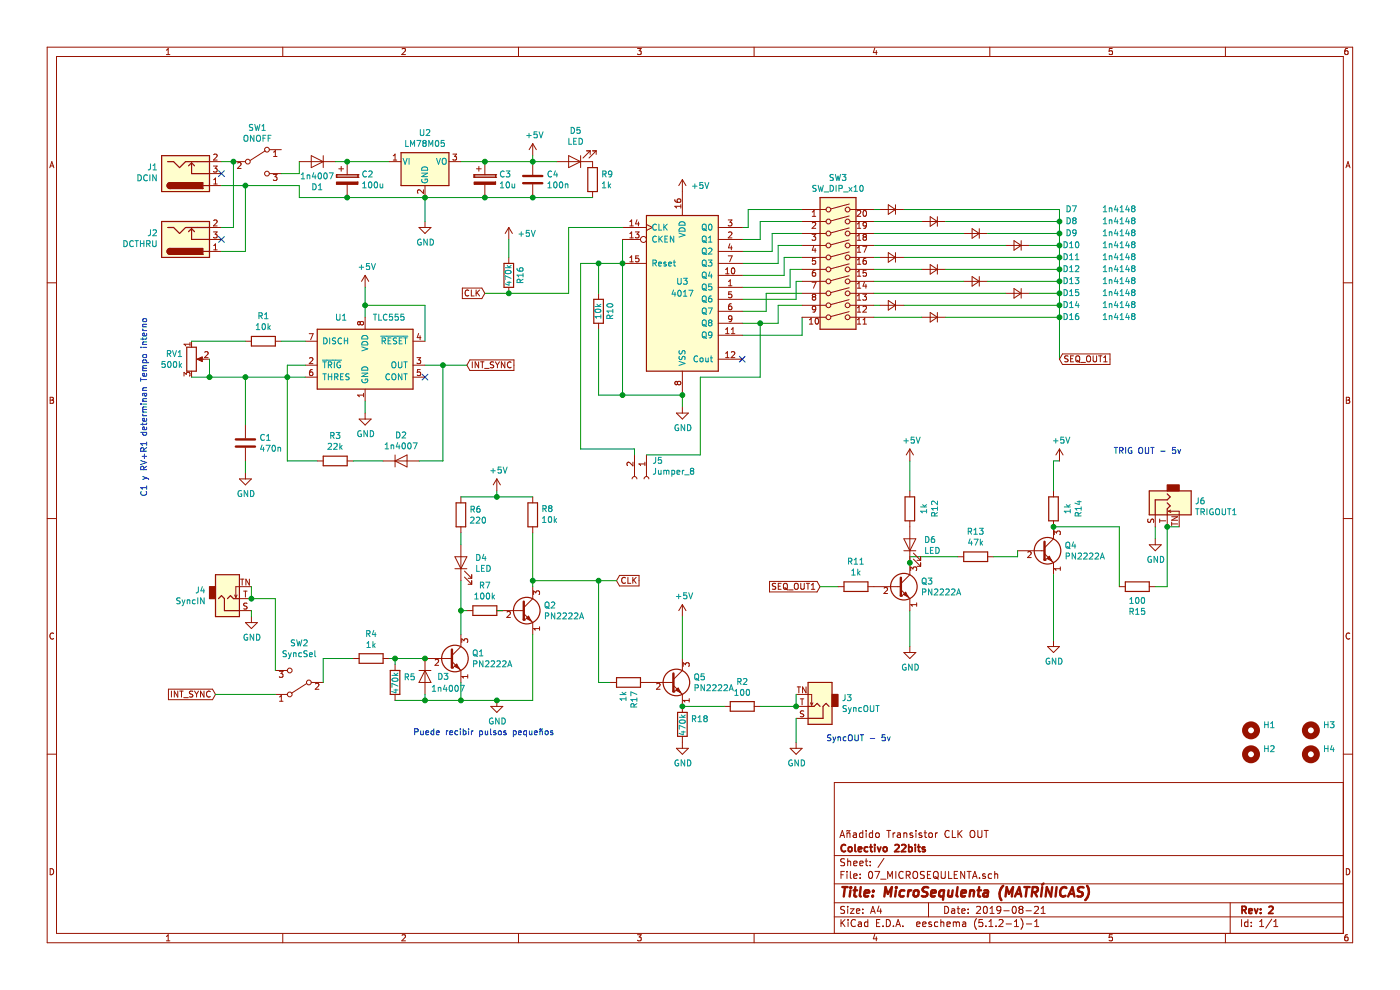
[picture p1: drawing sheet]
<svg xmlns="http://www.w3.org/2000/svg" width="297mm" height="210mm" viewBox="0 0 297 210" stroke-linecap="round" stroke-linejoin="round" font-family="sans-serif">
<g fill="#fffecd" stroke="#fffecd" stroke-width=".25">
<path d="M67.3 69.8h20.3v12.7h-20.3z" fill-rule="evenodd"/>
<path d="M34.3 33h10.1v7.6h-10.1z" fill-rule="evenodd"/>
</g>
<g fill="none" stroke="#981200" stroke-width=".25">
<path d="M34.3 33h10.1v7.6h-10.1zM35.6 34.3h1.2l1.3 1.3 1.3-1.3h5M36.1 38.7a.63 .63 0 0 0-.7 .7 .63 .63 0 0 0 .7 .6M40.6 34.5l.7 .7M40.6 34.5v2.3h3.8M40.6 34.5l-.6 .7M43.2 39.4h1.2M39.6 73.6h2v5.1h-2zM53.3 71.4h5.1v2h-5.1zM67.3 69.8h20.3v12.7h-20.3zM68.6 96.8h5v2h-5z"/>
<circle cx="96.5" cy="139.7" r="2.82"/>
</g>
<g fill="none" stroke="#981200" stroke-width=".21">
<path d="M44.4 39.4h2.6M44.4 34.3h2.6M44.4 36.8h2.6M45.3 35.2h.8l-.5 .5 .4 .1 .1 .5-.3 .2-.5-.1M45.3 39h.8M45.3 38.1l.4-.3v1.2M45.3 32.8l.5-.1 .3 .3-.8 1h.8M71.4 37.1h.1M71.4 37.6h.1M71.4 37.1v.5M71.4 37.6h4.5M71.4 37.1h4.5"/>
<path d="M71.9 35.8h1M72.4 35.3v1M73.6 34.3v2.8M73.6 39.1v2.8M75.9 37.6h.1M75.9 37.1h.1M75.9 37.1v.5M100.6 37.1h.1M100.6 37.6h.1M100.6 37.6h4.5M100.6 37.1h4.5M100.6 37.1v.5"/>
<path d="M101.1 35.8h1M101.6 35.3v1M102.8 34.3v2.8M102.8 39.1v2.8M105.1 37.6h.1M105.1 37.1h.1M105.1 37.1v.5M113 30.5v2.5M113 34.3v2.8M113 39.1v2.8M113 30.5l-.8 1.2M113 30.5l.8 1.2"/>
<path d="M77.5 58.4v2.5M77.5 58.4l-.8 1.3M77.5 58.4l.7 1.3M88.9 48.2h2.5l-1.3 1.3zM90.1 47v1.2M39 79.8v-.8l.5 .4 .1-.3 .5-.1 .2 .2-.1 .6M40.3 72.6v.8M40.3 73h-1.3l.4 .4M40.6 72.4v1.2M40.6 78.7v1.3M42.2 76.2h2.2M43.4 74.7l.5-.1 .3 .3-.8 1h.8"/>
<path d="M52.1 72.4h1.2M58.4 72.4h1.3M64.8 77.5h2.5M64.8 72.4h2.5M64.8 80h2.5M65.6 70.8h.8l-.5 1.2M65.6 76l.5-.1 .3 .3-.8 .9h.8M66.3 78.4h-.3a.79 .79 0 0 0-.1 1.3l.4-.1 .1-.5-.3-.2h-.2l-.3 .2M76.4 68.4l.2-.2h.3l.2 .2v.4l-.2 .1h-.3l-.2-.2M76.4 68.4l-.2-.2-.3 .2v.3l.2 .2 .3-.2M76.4 68.4v.3M77.5 67.3v2.5"/>
<path d="M87.6 77.5h2.5M87.6 72.4h2.5M87.6 80h2.5M88.4 75.9h.8l-.4 .4 .4 .2v.4l-.2 .2-.6-.1M88.8 70.7l-.3 .9h.8M89.1 71.2v.8M89.2 78.4h-.6l-.1 .6 .5-.1 .2 .2v.3l-.2 .3-.5-.2M99.7 76.3h9.3v2.3h-9.3l-.7-1.1zM100.2 76.7v1.3M101.5 76.7v1.3l-.7-1.3v1.3M101.9 76.7h.8M102.3 76.7v1.3"/>
<path d="M102.8 78.1h1M104.7 76.8l-.5-.1-.2 .3 .1 .3 .6 .2v.4l-.7 .1M105.1 76.7l.4 .7M105.5 77.4v.6M105.9 76.7l-.4 .7M107.1 76.7v1.3l-.7-1.3v1.3M108.4 76.9a.56 .56 0 0 0-.8 .5 .56 .56 0 0 0 .8 .5M52.1 90.1v2.8M52.1 95v2.8M67.3 97.8h1.3M73.6 97.8h1.3M76.2 88.9h2.5l-1.2 1.2z"/>
<path d="M77.1 83.4v.8M77.1 83.8h-1.2l.3 .4M77.5 82.5v2.6M77.5 87.6v1.3M81.3 97.8h7.6M83.8 96.5v2.5M83.8 97.8l2.5-1.3v2.5zM50.8 101.6h2.5l-1.2 1.2zM52.1 100.3v1.3M95.2 139.7h.7M97.8 137.1l-1.9 1.9M95.9 140.3l1.9 1.9"/>
</g>
<g fill="none" stroke="#009596" stroke-width=".21">
<path d="M29.3 37.1a.64 .64 0 0 1 .7 .6 .64 .64 0 0 1-.7 .6zM31.3 37.2a.58 .58 0 0 0-.8 .5 .58 .58 0 0 0 .7 .6l.1-.1M31.8 37.1v1.2M31.9 34.8v.9l-.2 .3h-.3M32.5 36h.7M32.5 35.1l.3-.3v1.2M33.1 37.1v1.2l-.7-1.2v1.2M76.9 39.8h.8M76.9 38.9l.4-.3v1.2M77.7 36.4a.56 .56 0 0 0-.8 .5 .56 .56 0 0 0 .8 .5M78.2 36.4l.5-.1 .3 .3-.8 .9h.8M78.3 38.7l.2-.1a.69 .69 0 0 1 .4 .6 .69 .69 0 0 1-.4 .6l-.3-.4z"/>
<path d="M79.5 38.6h.2a.67 .67 0 0 1 .4 .6 .67 .67 0 0 1-.4 .6 .83 .83 0 0 1-.2-1.2zM80.6 39l.1 .8 .5-.1M81.2 39v.8M106.1 39.8h.8M106.1 38.9l.4-.3v1.2M106.9 36.4a.56 .56 0 0 0-.8 .5 .56 .56 0 0 0 .8 .5M107.4 36.3h.8l-.5 .4 .4 .2 .1 .4-.3 .2-.5-.1M107.5 38.7l.1-.1a.67 .67 0 0 1 .5 .6 .67 .67 0 0 1-.5 .6l-.3-.4zM108.6 39l.1 .8 .5-.1M109.2 39v.8M111.7 28.7h1M112.2 28.3v.9"/>
<path d="M113.9 28h-.6v.6l.1-.2 .5 .1v.6l-.2 .1-.4-.1M114.3 28l.5 1.2 .4-1.2M116.2 39.8h.8M116.2 38.9l.4-.3v1.2M117 36.4a.56 .56 0 0 0-.8 .5 .56 .56 0 0 0 .8 .5M117.5 38.7l.3-.1a.69 .69 0 0 1 .4 .6 .69 .69 0 0 1-.4 .6l-.4-.4zM117.8 36.2l-.3 .9h.8M118.1 36.7v.8M118.8 38.7l.1-.1a.67 .67 0 0 1 .5 .6 .67 .67 0 0 1-.5 .6l-.3-.4zM119.9 39v.8M119.9 39.1h.5l.1 .7M76.2 56.7h.9"/>
<path d="M76.7 56.2v1M78.4 55.9h-.6l-.1 .6 .2-.1 .4 .1 .1 .5-.2 .2-.5-.2M78.8 55.9l.4 1.3 .4-1.3M89.3 50.8a.59 .59 0 0 0-.7 .6 .59 .59 0 0 0 .7 .5l.1-.5h-.3M90.6 50.7v1.3l-.7-1.3v1.3M91.2 50.7a.64 .64 0 0 1 .8 .6 .64 .64 0 0 1-.8 .7zM35 76.7h-.6l-.1 .6 .2-.2 .5 .2v.5l-.2 .1-.5-.1M35.5 75h.6l.1-.2v-.3l-.7-.1v1.2M35.7 76.8l.2-.1a.67 .67 0 0 1 .4 .6 .67 .67 0 0 1-.4 .6l-.3-.4zM35.8 75l.4 .6M36.6 74.4l.4 1.2 .4-1.2M36.9 76.8l.2-.1a.69 .69 0 0 1 .4 .6 .69 .69 0 0 1-.4 .6l-.3-.4z"/>
<path d="M37.8 75.6h.7M37.8 74.7l.4-.3v1.2M38 76.7v1.2M38.1 77.5l.4 .4M38.5 77.1l-.5 .5M54.4 69.9h.7M54.4 69l.3-.4v1.3M54.9 67l.7-.1v-.4l-.7-.2v1.3M55.2 67l.4 .6M55.7 68.8l.2-.2a.69 .69 0 0 1 .4 .7 .69 .69 0 0 1-.4 .6l-.3-.5zM56.1 67.6h.8M56.1 66.7l.4-.4v1.3"/>
<path d="M56.9 68.6v1.3M57 69.4l.3 .5M57.3 69.1l-.4 .5M68.4 76.4h4.1M68.5 76.7h.7M68.5 79.3h.7M68.7 71.7a.64 .64 0 0 1 .7 .6 .64 .64 0 0 1-.7 .6zM68.9 76.7v1.3M68.9 79.3v1.3M69.7 77.4l.6-.1v-.4l-.6-.2v1.3M69.7 79.3v1.3M69.7 79.9h.7"/>
<path d="M69.9 77.4l.5 .6M69.9 71.7v1.2M70.4 79.3v1.3M70.9 76.7v1.3M71 79.9h.6v-.5l-.6-.1v1.3M71.2 71.7h-.5l-.2 .1v.3l.6 .3 .1 .3-.2 .2h-.5M71.3 79.9l.4 .7M71.4 66.6v1.1l.2 .2h.4l.1-.2v-1.1M72.2 76.8a.59 .59 0 0 0-.7 .6 .59 .59 0 0 0 .7 .6v-.5h-.2M72.2 79.9h.5M72.5 71.8a.56 .56 0 0 0-.8 .5 .56 .56 0 0 0 .8 .5M72.7 67l.3-.4v1.3"/>
<path d="M72.7 67.9h.7M72.9 79.3h-.7v1.3h.7M73 72.3h.7M73 71.7v1.2M73.7 71.7v1.2M74 79.4l-.4-.1-.2 .1v.4l.5 .2 .1 .3-.2 .3-.5-.1M76.7 79.1h1.3l-1.3 .8h1.3M76.7 73.6l1.3 .4-1.3 .4M76.9 71.3a.66 .66 0 0 1 .8-.1 .66 .66 0 0 1 .3 .7h-1.3zM76.9 72.6a.66 .66 0 0 1 .8-.1 .66 .66 0 0 1 .3 .7h-1.3zM76.9 77.9a.67 .67 0 0 1 .8-.1 .67 .67 0 0 1 .3 .7h-1.3zM79.2 66.6h.7"/>
<path d="M79.6 66.6v1.3M80.3 66.6v1.3h.7M80.8 71.3h5.7M81.1 72.3h.6l.1-.2-.1-.3-.6-.1v1.2M81.4 72.3l.4 .6M82.1 66.8a.58 .58 0 0 0-.8 .5 .58 .58 0 0 0 .7 .6l.1-.1M82.3 72.3h.5M82.6 79.4a.56 .56 0 0 0-.8 .5 .56 .56 0 0 0 .8 .5M82.9 71.7h-.6v1.2h.6M83.2 66.6h-.6v.6l.2-.1 .4 .1v.6l-.1 .1-.5-.1M83.3 76.8h.5a.78 .78 0 0 1-.1 1.2l-.5-.2-.1-.6zM83.3 79.4h.5a.78 .78 0 0 1-.1 1.2l-.5-.2-.1-.7z"/>
<path d="M84.2 71.7h-.5l-.2 .1v.3l.5 .3 .2 .3-.3 .2h-.5M84.5 66.6h-.6l-.1 .6 .2-.1 .5 .1v.6l-.2 .1-.5-.1M84.5 76.7v1.1l.2 .2h.4l.1-.2v-1.1M84.7 72.3h.4M85.2 79.3v1.3l-.7-1.3v1.3M85.3 71.7h-.6v1.2h.6M85.7 76.7h.7M85.7 71.7h.7M85.7 79.3h.7M85.7 66.6h-.6l-.1 .6 .5-.1 .2 .3v.3l-.2 .2-.5-.1M86 71.7v1.2M86 76.7v1.3"/>
<path d="M86 79.3v1.3M55.6 94.4l-.3 .9h.8M55.9 94.9v.8M56.1 92.3a.56 .56 0 0 0-.8 .5 .56 .56 0 0 0 .8 .5M56.4 94.4h.9l-.6 1.3M56.6 93.4h.7M56.6 92.5l.3-.4v1.3M57.8 94.6l.2-.2a.67 .67 0 0 1 .4 .7 .67 .67 0 0 1-.4 .6l-.3-.5zM59 95l.4-.1 .1 .8M59 94.9v.8M69.6 94.2l.5-.2 .2 .4-.7 .9h.7M70.2 92.4l.6-.1v-.4l-.6-.2v1.3"/>
<path d="M70.5 92.4l.4 .6M70.8 94.2l.5-.2 .2 .4-.8 .9h.8M71.3 91.7h.8l-.4 .5 .3 .1 .1 .5-.3 .2-.5-.1M72.1 94v1.3M72.2 94.8l.4 .5M72.6 94.5l-.5 .4M76.6 91.4a.59 .59 0 0 0-.7 .6 .59 .59 0 0 0 .7 .6l.1-.5h-.3M76.8 80.4a.57 .57 0 0 0 .6 .8 .57 .57 0 0 0 .5-.8h-.4v.3M77.9 91.3v1.3l-.7-1.3v1.3M78.5 91.3a.64 .64 0 0 1 .8 .7 .64 .64 0 0 1-.8 .6zM81.7 95.2h.7M81.7 94.3l.4-.4v1.3"/>
<path d="M83 94.4v.8M83 94.5l.4-.1 .1 .8M84.1 91.6a.64 .64 0 0 1 .7 .7 .64 .64 0 0 1-.7 .6zM84.4 93.9l-.3 .9h.7M84.7 94.4v.8M85.3 91.7l.5-.1 .3 .4-.8 .9h.8M85.4 94.1l.2-.2a.69 .69 0 0 1 .4 .7 .69 .69 0 0 1-.4 .6l-.3-.5zM86.6 94.1l.2-.2a.67 .67 0 0 1 .4 .7 .67 .67 0 0 1-.4 .6l-.3-.5zM87.6 93.9h.9l-.6 1.3M51.2 104.1a.59 .59 0 0 0-.7 .6 .59 .59 0 0 0 .7 .6l.1-.5h-.3M52.5 104v1.3l-.7-1.3v1.3M53.1 104a.64 .64 0 0 1 .8 .7 .64 .64 0 0 1-.8 .6z"/>
</g>
<g fill="#981200" stroke="#981200" stroke-width=".21">
<path d="M41.8 76.2l1.1-.5v1z"/>
<path d="M35.6 38.9l.5-.2v1.3a.63 .63 0 0 1-.6-.4 .63 .63 0 0 1 .1-.7z" fill-rule="evenodd"/>
<path d="M71.4 38.6h4.5v.5h-4.5z" fill-rule="evenodd"/>
<path d="M100.6 38.6h4.5v.5h-4.5z" fill-rule="evenodd"/>
</g>
<path d="M36.1 38.7h6.9v1.3h-6.9z" fill-rule="evenodd" fill="#981200" stroke="#981200" stroke-width=".25"/>
<path d="M111 38.9h4M111 37.3h4M50 94.7h4.1M50 93.2h4.1M95.9 137.8v3.8" fill="none" stroke="#981200" stroke-width=".51"/>
<g fill="none" stroke="#009300" stroke-width=".21">
<path d="M63.5 34.3v2.5M63.5 39.4v2.5h49.5M73.6 34.3h8.9M113 33v1.3h-15.2M90.1 41.9v5.1M40.6 80h24.2M40.6 72.4h11.5M44.4 76.2v3.8M52.1 80v10.1M59.7 72.4h5.1M64.8 77.5h-3.9v20.3h6.4M77.5 64.8v2.5"/>
<path d="M90.1 77.5h8.9M94 77.5v20.3h-5.1M52.1 97.8v2.5M74.9 97.8h6.4M77.5 85.1v2.5"/>
</g>
<circle cx="95.9" cy="141.6" r=".25" fill="#981200"/>
<path d="M90.1 139.7h5.1M92.3 140l.5-.2 .2 .4-.7 .9h.7M97.8 134.6v2.5M97.9 136.3v-.8l.5 .4 .2-.3 .4-.1 .2 .2-.1 .6M110.5 129.5h.6M111.1 130.1l1.9 1.9M113 127l-1.9 1.9M97.1 141.6h.1M97.1 141.6l.5 .5M97.8 142.2v2.5M99.2 143.1v.7M99.2 143.5h-1.3l.4 .3" fill="none" stroke="#981200" stroke-width=".21"/>
<path d="M96.4 141.3l.5-.5 .5 1z" fill-rule="evenodd" fill="#981200" stroke="#981200" stroke-width=".21"/>
<path d="M100.4 138l.3-.2a.44 .44 0 0 1 .5 .5v.6l-.5 .2-.3-.2zM100.6 138.8l.7 .4M101.7 139.1h.7M101.7 138.2l.4-.4v1.3M100.5 140.8l.6-.1v-.4l-.6-.2v1.3M102.4 140.1v1.3l-.7-1.3v1.3M103 140.3l.5-.2 .2 .4-.8 .9h.8M104.2 140.3l.5-.2 .2 .4-.8 .9h.8M105.4 140.3l.5-.2 .2 .4-.8 .9h.8M106.6 140.3l.5-.2 .2 .4-.7 .9h.7M107.7 141.4l.4-1.3 .5 1.3M107.8 141.1h.6" fill="none" stroke="#009596" stroke-width=".21"/>
<circle cx="111.7" cy="129.5" r="2.82" fill="none" stroke="#981200" stroke-width=".25"/>
<path d="M111.1 127.6v3.8" fill="none" stroke="#981200" stroke-width=".51"/>
<circle cx="111.1" cy="131.4" r=".25" fill="#981200"/>
<g fill="none" stroke="#981200" stroke-width=".21">
<path d="M49.5 34.3h2.6M50.4 34.6l.5-.1 .2 .3-.7 .9h.7M56.2 32l-3.1 2M57.1 31.7h2.6M57.1 36.8h2.6M58 37h.8l-.5 .5 .4 .1 .1 .4-.3 .3-.5-.2M58 33.2h.8M58 32.3l.4-.4v1.3M63.5 34.3h7.6M66 33l2.6 1.3-2.6 1.3zM68.6 33v2.6M118.1 34.3h7.6v1.3"/>
<path d="M120.6 33l2.6 1.3-2.6 1.3zM123.2 33v2.6M124.4 32h.8M125.2 32l-1.5 1.5M125.2 32v.8M125.7 32h.8M126.5 32l-1.6 1.5M126.5 32v.8M144.7 38.1v2.5M144.7 38.1l-.7 1.3M144.7 38.1l.8 1.3M44.4 53.3h2.6"/>
<path d="M44.4 48.2h2.6M44.4 50.8h2.6M45.3 49.2h.8l-.5 .5 .4 .1 .1 .4-.3 .3-.5-.2M45.3 53h.8M45.3 52.1l.4-.4v1.3M45.3 46.8l.5-.2 .3 .4-.8 .9h.8M125.7 40.6v1.3M186.6 44.4h5.1M186.6 54.6h5.1M188.4 43.4l1.5 1-1.5 1.1zM188.4 53.6l1.5 1-1.5 1zM189.9 43.4v2.1"/>
<path d="M189.9 53.6v2M195.5 47h5.1M195.5 57.1h5.1M197.3 46l1.5 1-1.5 1zM197.3 56.1l1.5 1-1.5 1.1zM198.8 46v2M198.8 56.1v2.1M204.4 49.5h5.1M204.4 59.7h5.1M206.2 48.5l1.5 1-1.5 1zM206.2 58.7l1.5 1-1.5 1zM207.7 48.5v2"/>
<path d="M207.7 58.7v2M98.1 61.1h4.1l.6 1.1-.6 1.1h-4.1zM99.4 61.6a.56 .56 0 0 0-.7 .1 .56 .56 0 0 0 0 .8l.4 .3 .3-.2M100 61.5v1.3h.6M101 61.5v1.3M101.2 62.1l.5 .7M101.7 61.5l-.7 .7M127 62.2v1.3M127 68.6v1.2M213.3 62.2h5.1M215.1 61.2l1.5 1-1.5 1zM216.6 61.2v2"/>
<path d="M134.3 98v.8l-1-.8-.3 .3 .1 .5M134.6 96.5v4.6M136.8 98v.8M136.8 98.4h-1.3l.4 .4M137.1 96.5v4.6M143.5 87.6h2.5l-1.3 1.3zM144.7 86.3v1.3M96.5 118.1h2.5l-1.2 2.5zM97.8 105.4v1.3M97.8 111.7v1.3M97.8 115.5v7.7M105.4 101.6l-.8 1.2"/>
<path d="M105.4 101.6v2.5M105.4 101.6l.7 1.2M113 105.4v1.3M113 111.7v1.3M134.1 101.6a.51 .51 0 0 1 .5-.5 .51 .51 0 0 1 .5 .5M136.6 101.6a.51 .51 0 0 1 .5-.5 .51 .51 0 0 1 .5 .5M220.9 116.8h.7M221.6 117.4l1.9 2M223.5 114.3l-1.9 1.9M243.5 110.1v.5l.1 .1h.4l.2-.5 .3-.1 .2 .2v.5M243.8 115.5h2.5l-1.2 1.3zM245.1 109.2v2.5"/>
<path d="M245.1 114.3v1.2M246 110.1v.7M246 110.5h1.3M247.6 109.2v2.5M247.8 108.4l.6 .3M247.8 108.4h2.3v3.3M248.4 108.2l-.6 .2M248.5 110.7v.8M248.5 111.1h1.3M248.5 109.6h1.3l-1.3 .7h1.3M49.8 126.2l.2 .5M50.3 126.2l-.3 .5"/>
<path d="M50.8 129.5h2.5M50.8 127h2.5M51 122.8h.8M51.4 122.8v1.3M51.7 125.4h.7M52.1 125.4v1.2M52.1 132h2.5l-1.3 1.3zM52.4 128l-.5-.1-.1 .1v.5l.5 .1 .1 .4-.2 .2-.5-.1M52.9 122.8v1.3l-.7-1.3v1.3M53.3 124.4h-3.3v2.3M53.3 130.8v1.2M74.9 139.7h1.3"/>
<path d="M81.3 139.7h1.2M90.1 139.7v7.6M96.5 120.6h2.5M98.5 122.4l1.6 1.5M98.5 121.1l1.6 1.6M99 129.5h1.3M99.3 123.9h.8M99.3 122.7h.8M100.1 121.9v.8M100.1 123.2v.7M105.4 129.5h5.1M107.5 129.8l.5-.1 .3 .3-.8 1h.8"/>
<path d="M112.4 131.4h.1M112.4 131.4l.5 .5M113 124.4v2.6M113 132v2.6M113.2 126.1v-.8l.5 .5 .1-.4 .4-.1 .3 .3-.2 .5M114.5 132.9v.8M114.5 133.3h-1.3l.3 .4M131.4 122h4.2v2.3h-4.2l-.6-1.1zM132.7 122.6a.56 .56 0 0 0-.8 .5 .56 .56 0 0 0 .8 .5M133.2 122.5v1.2h.6M134.2 122.5v1.2M134.4 123l.5 .7"/>
<path d="M134.9 122.5l-.7 .7M163.2 123.3h10.1l.6 1.1-.6 1.1h-10.1zM164.6 123.8l-.5-.1-.2 .1v.5l.5 .2 .2 .3-.3 .2-.5-.1M165.1 124.3h.4M165.7 123.7h-.6v1.3h.6M166.2 123.9l.3-.2a.44 .44 0 0 1 .5 .5v.6l-.5 .2-.3-.2zM166.4 124.7l.7 .4M167.3 125.1h.9M168.5 123.9l.3-.2a.45 .45 0 0 1 .5 .5v.6l-.5 .2-.3-.2zM169.9 123.7v1.1l.2 .2 .4-.1 .1-.1v-1.1M171 123.7h.7M171.4 123.7v1.3"/>
<path d="M172.1 125h.7M172.1 124.1l.4-.4v1.3M191.7 138.4h2.6l-1.3 1.3zM193 137.1v1.3M35.7 146.2h9.4l.6 1.1-.6 1.1h-9.4zM36.4 146.6v1.2M37.7 146.6v1.2l-.7-1.2v1.2M38.1 146.6h.8M38.5 146.6v1.2M39 148h.9M40.9 146.7l-.5-.1-.2 .1 .1 .4 .5 .2 .1 .3-.2 .2h-.5M41.3 146.6l.4 .6"/>
<path d="M41.7 147.2v.6M42.1 146.6l-.4 .6M43.3 146.6v1.2l-.8-1.2v1.2M44.6 146.7a.56 .56 0 0 0-.8 .5 .56 .56 0 0 0 .8 .5M58.4 142.2h2.5M58.4 147.3h2.5M59.2 142.4h.8l-.4 .5 .4 .1v.4l-.2 .3-.6-.2M59.3 148.7h.7M59.3 147.8l.4-.3v1.2M65 145l-3.2 2M66 144.7h2.6M66.9 145.1l.5-.2 .2 .4-.7 .9h.7"/>
<path d="M83.8 140.9v1.3M83.8 147.3v1.3M88.9 142.2h2.5M90.1 142.2l1.3 2.5h-2.5zM104.1 149.8h2.6l-1.3 1.3zM105.4 148.6v1.2M153.6 149.8h1.3M160 149.8h1.3M168.9 149.8h2.5M168.9 147.3h3.3v2.3M168.9 152.4h2.5M169.1 145.7h.7"/>
<path d="M169.5 145.7v1.3M169.8 148.2h.7M170.1 148.2v1.3M170.5 150.8h-.5l-.2 .1 .1 .4 .5 .2 .1 .3-.3 .2h-.4M171 145.7v1.3l-.8-1.3v1.3M171.9 149.1l.3 .5M172.4 149.1l-.2 .5"/>
<circle cx="52.6" cy="34.3" r=".51"/>
<circle cx="56.6" cy="31.7" r=".51"/>
<circle cx="56.6" cy="36.8" r=".51"/>
<circle cx="61.5" cy="142.2" r=".51"/>
<circle cx="61.5" cy="147.3" r=".51"/>
<circle cx="65.5" cy="144.7" r=".51"/>
</g>
<g fill="#981200" stroke="#981200" stroke-width=".21">
<path d="M111.6 131.2l.5-.5 .5 1z" fill-rule="evenodd"/>
<path d="M35.6 52.9l.5-.2v1.3a.63 .63 0 0 1-.6-.4 .63 .63 0 0 1 .1-.7z" fill-rule="evenodd"/>
</g>
<g fill="none" stroke="#009596" stroke-width=".21">
<path d="M51.8 28.9l.3-.2a.44 .44 0 0 1 .5 .4l-.1 .7-.4 .2-.3-.2zM53.6 26.5l-.5-.1-.2 .1v.4l.6 .2 .1 .3-.2 .3-.5-.1M53.9 28.7v1.3l-.8-1.3v1.3M54 26.4l.3 1.3 .3-1 .2 1 .3-1.3M54.5 28.9l.2-.2a.45 .45 0 0 1 .6 .4l-.2 .8h-.5a.92 .92 0 0 1-.1-1zM55.6 27.7h.7M55.6 26.7l.3-.3v1.3M55.8 29.3h.4M56.4 28.7h-.6v1.3M56.9 29.3h.4M57.5 28.7h-.6v1.3M63.9 37.9h.7"/>
<path d="M63.9 37l.4-.3v1.2M65.2 37.1v.8M65.2 37.2h.4l.1 .7M66.4 39a.64 .64 0 0 1 .7 .6 .64 .64 0 0 1-.7 .6zM66.6 36.6l-.3 .9h.7M66.9 37.1v.8M67.5 39.3l.4-.3v1.2M67.6 36.8l.2-.1a.69 .69 0 0 1 .4 .6 .69 .69 0 0 1-.4 .6l-.3-.4zM68.8 36.8l.2-.1a.67 .67 0 0 1 .4 .6 .67 .67 0 0 1-.4 .6l-.3-.4zM69.8 36.7h.9l-.6 1.2M120.7 29.3v1.3h.6M121.2 27a.64 .64 0 0 1 .7 .7 .64 .64 0 0 1-.7 .6z"/>
<path d="M121.7 29.9h.4M122.3 29.3h-.6v1.3h.6M122.8 29.3a.64 .64 0 0 1 .8 .7 .64 .64 0 0 1-.8 .6zM123 27h-.6l-.1 .6 .5-.1 .3 .3v.3l-.3 .2-.5-.1M127.8 39.8h.7M127.8 38.9l.3-.3v1.2M127.9 36.9l.6-.1v-.4l-.6-.1v1.2M128.2 36.9l.4 .6M129.1 38.6v1.2M129.2 39.4l.3 .4M129.5 39l-.4 .5M129.8 36.8l-.3 .2h-.3l-.1-.2v-.4l.4-.1 .3 .2-.2 .9-.4 .1"/>
<path d="M146.9 39.5h1M147.4 39v1M149.1 38.7h-.6l-.1 .6 .2-.1 .4 .1 .1 .5-.2 .2-.5-.2M149.5 38.7l.4 1.3 .5-1.3M26.3 51a.64 .64 0 0 1 .7 .7 .64 .64 0 0 1-.7 .6zM28.3 51.2a.56 .56 0 0 0-.8 .1 .56 .56 0 0 0 .1 .7l.3 .3 .4-.1M28.6 51h.8M29 51v1.3M29.8 51v1.3M29.8 51.7h.7M30.5 51v1.3M31.1 51.7l.7-.1v-.4l-.7-.2v1.3"/>
<path d="M31.4 51.7l.4 .6M31.9 48.7v.9l-.2 .4h-.3M32.4 51v1.1l.2 .2h.3l.2-.2v-1.1M32.5 48.9l.4-.2 .3 .4-.8 .9h.8M67.5 40.2h.8M225.7 53.8a.64 .64 0 0 1 .7 .6 .64 .64 0 0 1-.7 .7zM225.7 56.3a.64 .64 0 0 1 .7 .7 .64 .64 0 0 1-.7 .6zM225.7 58.9a.64 .64 0 0 1 .7 .6 .64 .64 0 0 1-.7 .7zM226.3 48.7a.64 .64 0 0 1 .8 .7 .64 .64 0 0 1-.8 .6zM226.3 43.7a.64 .64 0 0 1 .8 .6 .64 .64 0 0 1-.8 .6zM226.3 46.2a.64 .64 0 0 1 .8 .6 .64 .64 0 0 1-.8 .7zM226.9 55.1h.7"/>
<path d="M226.9 54.2l.4-.4v1.3M226.9 56.7l.4-.4v1.3M226.9 59.2l.4-.3v1.3M226.9 57.6h.7M227.5 43.7h.8l-.5 1.2M227.8 46.8l-.3-.3 .3-.3h.2l.3 .2-.3 .4M227.8 46.8l-.3 .2v.2l.3 .3 .3-.1 .2-.2v-.2l-.3-.2M227.8 46.8h.2M228.1 58.9h.8l-.5 .5 .4 .1 .1 .4-.3 .3-.5-.2M228.1 56.5l.5-.2 .3 .4-.8 .9h.8M228.1 54.2l.4-.4v1.3M228.1 55.1h.8"/>
<path d="M228.3 49.3l-.3 .2h-.3l-.2-.2 .1-.4 .4-.2 .3 .3-.2 .9-.4 .1M234 50h.8M234 44.9h.8M234 44l.4-.3v1.2M234 46.5l.4-.3v1.3M234 49.1l.4-.4v1.3M234 54.2l.4-.4v1.3M234 56.7l.4-.4v1.3M234 59.2l.4-.3v1.3M234 55.1h.8M234 47.5h.8M234 57.6h.8"/>
<path d="M235.3 44.1v.8M235.3 46.6v.9M235.3 49.2v.8M235.3 54.2v.9M235.3 56.8v.8M235.3 59.3v.9M235.3 44.2l.5-.1 .1 .8M235.3 46.8l.5-.1 .1 .8M235.3 49.3l.5-.1 .1 .8M235.3 54.4l.5-.1 .1 .8M235.3 56.9l.5-.1 .1 .8M235.3 59.4h.5l.1 .8"/>
<path d="M236.7 43.6l-.3 .9h.8M236.7 48.7l-.3 .9h.8M236.7 53.8l-.3 .8h.8M236.7 46.1l-.3 .9h.8M236.7 58.8l-.3 .9h.8M236.7 56.3l-.3 .9h.8M237 44.1v.8M237 46.6v.9M237 49.2v.8M237 54.2v.9M237 56.8v.8M237 59.3v.9"/>
<path d="M237.6 59.2l.4-.3v1.3M237.6 50h.7M237.6 44.9h.7M237.6 44l.4-.3v1.2M237.6 46.5l.4-.3v1.3M237.6 49.1l.4-.4v1.3M237.6 54.2l.4-.4v1.3M237.6 56.7l.4-.4v1.3M237.6 55.1h.7M237.6 47.5h.7M237.6 57.6h.7M239.1 43.6l-.3 .9h.8"/>
<path d="M239.1 48.7l-.3 .9h.8M239.1 53.8l-.3 .8h.8M239.1 46.1l-.3 .9h.8M239.1 58.8l-.3 .9h.8M239.1 56.3l-.3 .9h.8M239.4 44.1v.8M239.4 46.6v.9M239.4 49.2v.8M239.4 54.2v.9M239.4 56.8v.8M239.4 59.3v.9M240.3 59.4l-.3-.2 .3-.3h.2l.3 .2-.3 .3"/>
<path d="M240.3 49.3l-.3 .2 .1 .4 .2 .1h.3l.2-.2v-.3l-.3-.2M240.3 49.3l-.3-.3 .3-.3h.2l.3 .3-.3 .3M240.3 44.2l-.3-.2 .3-.3h.2l.3 .2-.3 .3M240.3 44.2l-.3 .2 .1 .4 .2 .1h.3l.2-.2v-.3l-.3-.2M240.3 46.8l-.3-.3 .3-.3h.2l.3 .2-.3 .4M240.3 46.8l-.3 .2 .1 .3 .2 .2 .3-.1 .2-.2v-.2l-.3-.2M240.3 54.4l-.3-.3 .3-.3h.2l.3 .3-.3 .3M240.3 54.4l-.3 .2 .1 .4 .2 .1 .3-.1 .2-.1v-.3l-.3-.2M240.3 56.9l-.3-.2 .3-.4h.2l.3 .3-.3 .3M240.3 56.9l-.3 .2 .1 .4 .2 .1h.3l.2-.2v-.3l-.3-.2M240.3 59.4l-.3 .3 .1 .3 .2 .2 .3-.1 .2-.2v-.2l-.3-.3M240.3 44.2h.2"/>
<path d="M240.3 49.3h.2M240.3 54.4h.2M240.3 46.8h.2M240.3 59.4h.2M240.3 56.9h.2M126.2 65h1.3M126.3 65.7a.68 .68 0 0 1 1.2 .3 .73 .73 0 0 1-1.3-.1zM126.6 64.5l.5 .5M127.5 66.8v.7M127.5 67.1h-1.3l.3 .4M127.5 64.5l-.5 .4M128.8 64.5a.61 .61 0 0 1 .8-.2 .61 .61 0 0 1 .3 .7 .76 .76 0 0 1-1.2-.3z"/>
<path d="M129.4 67.5l-.1-.6h-.5l-.1 .6h1.3M130 66.8l-.6 .4M130 66h-1.3l.4 .4M130 65.6v.8M225.7 61.4a.64 .64 0 0 1 .7 .7 .64 .64 0 0 1-.7 .6zM226.9 61.8l.4-.4v1.3M226.9 62.7h.7M226.9 60.2h.7M228.8 61.4h-.6l-.1 .6 .5-.1 .3 .3v.3l-.3 .2-.5-.1M234 61.8l.4-.4v1.3M234 62.7h.8M234 60.2h.8"/>
<path d="M235.3 61.9v.8M235.3 62l.5-.1 .1 .8M236.7 61.4l-.3 .9h.8M237 61.9v.8M237.6 61.8l.4-.4v1.3M237.6 62.7h.7M237.6 60.2h.7M239.1 61.4l-.3 .9h.8M239.4 61.9v.8M240.3 62l-.3-.3 .3-.3h.2l.3 .3-.3 .3M240.3 62l-.3 .2 .1 .4 .2 .1 .3-.1 .2-.1v-.3l-.3-.2M240.3 62h.2"/>
<path d="M104.1 99.8h1M104.6 99.4v.9M106.3 99.1h-.6l-.1 .6 .2-.2 .4 .1 .1 .6-.2 .1-.5-.1M106.7 99.1l.4 1.2 .5-1.2M139.1 99.3l-.1 1.1-.4 .2M139.1 97v.9l-.2 .3-.3 .1M139.7 99.7v.8h.5M140.2 99.7v.9M140.3 97h-.6l-.1 .6 .5-.1 .3 .2v.3l-.3 .3-.5-.2M140.8 99.9l.4-.2 .2 .2M140.8 99.7v.9M141.4 99.9l.1-.2 .4 .1v.8"/>
<path d="M141.4 99.9v.7M142.5 99.8l.4-.1 .2 .3-.1 .5h-.5M142.5 99.7v1.3M143.9 90.1a.59 .59 0 0 0-.7 .6 .59 .59 0 0 0 .7 .6l.1-.5h-.3M144.7 99.7v.9M145.1 99.7l-.4 .3M145.2 90.1v1.2l-.7-1.2v1.2M145.8 90.1a.64 .64 0 0 1 .8 .6 .64 .64 0 0 1-.8 .6zM146.7 99.9h.2M146.7 99.9l-.3 .2v.3l.3 .2 .4-.1 .1-.1-.1-.4-.2-.1M146.7 99.9l-.3-.3 .3-.3 .4 .1v.3l-.2 .2M99.8 109.8l.5-.1 .3 .3-.8 .9h.8"/>
<path d="M99.9 108l.7-.1v-.4l-.7-.1v1.2M100.2 108l.4 .6M101 109.8l.5-.1 .3 .3-.8 .9h.8M101.1 117.6a.64 .64 0 0 1 .7 .6 .64 .64 0 0 1-.7 .7zM101.1 119.9v1.3h.6M101.7 107.4h-.2a.79 .79 0 0 0-.1 1.2h.3l.2-.5-.3-.3h-.2l-.3 .3M102.4 109.8l.2-.1a.69 .69 0 0 1 .4 .6 .69 .69 0 0 1-.4 .6l-.3-.4zM102.6 117.5l-.3 .9h.8M102.7 119.9h-.6v1.3h.6M102.9 118v.9M103.3 119.9a.64 .64 0 0 1 .7 .6 .64 .64 0 0 1-.7 .7zM115.1 110.8h.7"/>
<path d="M115.1 109.9l.3-.3v1.2M115.2 107.9l.6-.1v-.4l-.6-.2v1.3M115.5 107.9l.4 .6M116.4 109.7l.2-.1a.69 .69 0 0 1 .4 .6 .69 .69 0 0 1-.4 .6l-.3-.5zM116.6 107.8l-.2-.3 .2-.3h.2l.3 .3-.3 .3M116.6 107.8l-.2 .2v.3l.2 .2h.4l.1-.2v-.3l-.3-.2M116.6 107.8h.2M117.6 109.6v1.2M117.7 110.3l.4 .5M118.1 110l-.5 .5M143.6 100.2l.6-.1-.1-.3-.3-.1-.2 .2 .1 .6h.4M145.2 100.7h1"/>
<path d="M244.2 118.1a.59 .59 0 0 0-.7 .6 .59 .59 0 0 0 .7 .5l.1-.5h-.3M245.5 118v1.3l-.7-1.3v1.3M246.1 118a.64 .64 0 0 1 .8 .6 .64 .64 0 0 1-.8 .7zM253.6 107.9h.7M254 107.9v1.3M254.2 105.6v.9l-.2 .3-.3 .1M254.8 108.6l.6-.1v-.5l-.6-.1v1.3M255.1 108.6l.4 .6M255.3 105.6h-.2a.79 .79 0 0 0-.1 1.3l.3-.1 .1-.5-.2-.2h-.2l-.3 .2M256 107.9v1.3M257.3 108a.59 .59 0 0 0-.7 .5 .59 .59 0 0 0 .7 .6l.1-.5h-.3M257.9 108.1l.3-.2a.44 .44 0 0 1 .5 .4l-.1 .7-.4 .2-.3-.2z"/>
<path d="M259.2 107.9v1l.3 .3h.2l.3-.3v-1M260.4 107.9h.7M260.7 107.9v1.3M261.5 109.2h.7M261.5 108.3l.3-.4v1.3M38.2 126.9l-.5-.1-.2 .1v.4l.6 .2 .1 .3-.2 .3-.5-.1M38.6 127.2l.3 .9M38.9 128.1l-.3 .4M39.2 127.2l-.3 .9M39.7 127.2v.9M39.7 127.4l.5-.1 .1 .8M41.4 127.3l-.3-.1-.3 .3 .1 .5h.5"/>
<path d="M42 126.8v1.3M42.1 124.5v.9l-.2 .3-.3 .1M42.9 124.4l-.3 .9h.8M43.2 124.9v.9M43.3 126.8v1.3l-.7-1.3v1.3M52.5 134.6a.59 .59 0 0 0-.8 .6 .59 .59 0 0 0 .8 .5v-.5h-.2M53.8 134.5v1.3l-.7-1.3v1.3M54.4 134.5a.64 .64 0 0 1 .7 .6 .64 .64 0 0 1-.7 .7zM60.6 138.8h.1M60.7 138.8l-.1 .4h-.6M60.7 138.1l-.4-.1-.3 .3 .2 .3 .4 .2M61.2 138.4l.3 .9"/>
<path d="M61.5 139.3l-.3 .4M61.8 138.4l-.3 .9M62.3 138.6l.4-.1 .1 .8M62.3 138.4v.9M62.5 135.8l-.5-.1-.2 .1v.4l.6 .2 .1 .3-.2 .3-.5-.1M62.9 135.7l.3 1.3 .3-.9 .2 .9 .3-1.3M64 138.5l-.4-.1-.2 .3 .1 .5h.5M64.5 135.8l.4-.1 .3 .4-.8 .9h.8M65.2 138.1l-.5-.1-.2 .1 .1 .5 .5 .2 .1 .3-.3 .2-.4-.1M65.6 138.9l.7-.1-.1-.3-.4-.1-.2 .2 .1 .6h.5M66.8 138v1.1l.2 .2M77.8 134.4l.6-.1v-.4l-.6-.1v1.2"/>
<path d="M77.8 137.3h.8M77.8 136.4l.4-.3v1.2M78.1 134.4l.4 .6M79.1 136.1v1.2M79.2 136.8l.4 .5M79.3 133.7l-.3 .9h.8M79.6 134.2v.8M79.6 136.5l-.5 .5M100.7 127h.7M100.7 126.1l.4-.3v1.2M101.9 124.1l.7-.1v-.4l-.7-.1v1.2M102.1 125.9l.1-.1a.67 .67 0 0 1 .5 .6 .67 .67 0 0 1-.5 .6l-.3-.4z"/>
<path d="M102.1 120.5h.5M102.2 124.1l.4 .6M103 123.5h.9l-.5 1.2M103.3 125.9l.2-.1a.69 .69 0 0 1 .4 .6 .69 .69 0 0 1-.4 .6l-.3-.4zM104.4 125.8v1.2M104.5 126.6l.4 .4M104.9 126.2l-.5 .5M115.7 127.9l.2-.2a.44 .44 0 0 1 .6 .4l-.1 .7-.5 .2-.2-.2zM115.7 130.7l.7-.1v-.5l-.7-.1v1.3M115.9 128.6l.6 .5M116.9 127.8l.5-.1 .3 .3-.8 1h.8M117.7 130v1.3l-.7-1.3v1.3"/>
<path d="M118.2 130.1l.5-.1 .2 .3-.7 1h.7M119.4 130.1l.5-.1 .3 .3-.8 1h.8M120.6 130.1l.5-.1 .3 .3-.8 1h.8M121.8 130.1l.5-.1 .3 .3-.8 1h.8M122.9 131.3l.5-1.3 .4 1.3M123.1 130.9h.6M83.1 143.2h1.3M83.2 144a.74 .74 0 0 1 1.2 .2 .74 .74 0 0 1-1.3-.1zM83.6 146.3h.8M83.6 142.8l.5 .4M84 146.2v.8l-.9-.3M84.4 145.5l-1.3-.6v.9"/>
<path d="M84.4 142.8l-.5 .3M86 143.6l.6-.1v-.5l-.6-.1v1.3M86.3 143.6l.4 .6M87.8 142.9h-.6v.6l.4-.1 .3 .3v.3l-.3 .2-.4-.1M91.7 146.6h.7M91.7 145.7l.4-.3v1.2M93 145.8v.8M93 145.9l.5-.1v.8M93.1 142.8a.64 .64 0 0 1 .7 .7 .64 .64 0 0 1-.7 .6zM94.2 142.8h.8l-.4 .5 .3 .1 .1 .5-.3 .2-.5-.1M94.4 145.3l-.3 .9h.7M94.7 145.8v.8"/>
<path d="M95.5 145.4h.1a.69 .69 0 0 1 .4 .6 .69 .69 0 0 1-.4 .6 .83 .83 0 0 1-.1-1.2zM96.6 145.5l.2-.1a.67 .67 0 0 1 .4 .6 .67 .67 0 0 1-.4 .6l-.3-.5zM97.6 145.4h.9l-.6 1.2M104.5 152.4a.59 .59 0 0 0-.7 .5 .59 .59 0 0 0 .7 .6l.1-.5h-.3M105.9 152.3v1.3l-.8-1.3v1.3M106.5 152.3a.64 .64 0 0 1 .7 .6 .64 .64 0 0 1-.7 .7zM155.9 147.5h.7M155.9 146.6l.3-.4v1.3M156.5 144.6l.7-.1v-.5l-.7-.1v1.3M156.8 144.6l.4 .6M157.2 146.3l.2-.1a.67 .67 0 0 1 .4 .7 .67 .67 0 0 1-.4 .6l-.3-.5zM157.7 144l.5-.1 .2 .4-.8 .9h.8"/>
<path d="M158.5 146.3l.1-.1a.69 .69 0 0 1 .4 .7 .69 .69 0 0 1-.4 .6 .83 .83 0 0 1-.1-1.2zM179.3 147.3v1l-.2 .3h-.3M179.5 149.7l-.4-.1-.2 .2v.4l.5 .2 .1 .3-.2 .2h-.5M179.7 147.3h.8l-.4 .5 .4 .1v.5l-.2 .2-.6-.1M180 150.1l.3 .8M180.3 150.9l-.3 .4M180.6 150.1l-.3 .8M181.1 150.1v.8M181.1 150.2l.4-.1 .1 .8M182.7 150.1h-.3l-.2 .2 .1 .6h.4M183.3 149.8l.2-.2a.45 .45 0 0 1 .6 .5l-.1 .6-.5 .2-.2-.2zM184.6 149.6v1.1l.3 .2h.3l.2-.2v-1.1"/>
<path d="M185.8 149.6h.7M186.1 149.6v1.3M192.1 140.9a.59 .59 0 0 0-.7 .6 .59 .59 0 0 0 .7 .6l.1-.5h-.2M193.5 140.9v1.2l-.8-1.2v1.2M194.1 140.9a.64 .64 0 0 1 .7 .6 .64 .64 0 0 1-.7 .6zM268.3 153.1v1.2M268.3 158.2v1.2M268.3 153.7h.7M268.3 158.8h.7M269 153.1v1.2M269 158.2v1.2M269.5 154.3h.8"/>
<path d="M269.5 153.4l.4-.3v1.2M269.5 158.3l.5-.1 .3 .3-.8 .9h.8M281 153.7h.7M281 158.8h.7M281 153.1v1.2M281 158.2v1.2M281.7 153.1v1.2M281.7 158.2v1.2M282.2 153.1h.8l-.5 .5 .4 .1v.5l-.2 .1-.5-.1M282.5 158.1l-.3 .9h.8M282.8 158.6v.8"/>
</g>
<g fill="none" stroke="#981200" stroke-width=".25">
<path d="M124.7 35.6h2v5h-2zM34.3 47h10.1v7.6h-10.1zM35.6 48.2h1.2l1.3 1.3 1.3-1.3h5M36.1 52.7a.63 .63 0 0 0-.7 .6 .63 .63 0 0 0 .7 .7M40.6 48.5l.7 .6M40.6 48.5v2.3h3.8M40.6 48.5l-.6 .6M43.2 53.3h1.2M126 63.5h2v5.1h-2zM96.8 106.7h2v5h-2zM112 106.7h2v5h-2zM243.8 104.1h8.9v5.1h-8.9z"/>
<path d="M247.6 106.7l.6 .6-.6 .6v1.3M247.6 104.8l.6 .6-.6 .6h-2.5v3.2M45.7 121.9h5.1v8.9h-5.1zM46.3 127l.7-.7 .6 .7v2.5h3.2M48.2 127l.7-.7 .6 .7h1.3M76.2 138.7h5.1v2h-5.1zM100.3 128.5h5.1v2h-5.1zM82.8 142.2h2v5.1h-2zM154.9 148.8h5.1v2h-5.1zM171.4 144.7h5.1v8.9h-5.1zM171.4 149.8h1.3l.6-.6 .6 .6M175.9 149.8l-.7-.6-.6 .6v2.6h-3.2"/>
<circle cx="222.2" cy="116.8" r="2.82"/>
</g>
<g fill="none" stroke="#009300" stroke-width=".21">
<path d="M47 34.3h2.5v13.9h-2.5M47 39.4h16.5M52.1 39.4v13.9h-5.1M59.7 36.8h3.8M71.1 34.3h2.5M113 34.3h5.1M113 41.9h12.7M132 50.8v5.1M158.7 44.4v3.8h-1.3M161.3 47v3.8h-3.9M163.8 49.5v3.8h-6.4M165.1 52.1v3.8h-7.7"/>
<path d="M166.3 54.6v3.8h-8.9M167.6 57.1v3.8h-10.2M168.9 59.7v3.8h-11.5M127 62.2v-6.3h-3.8v39.3h11.4v1.3M127 69.8v14h5M157.4 66h5.1M157.4 71.1h12.7M161.3 68.6v11.4h-12.7v16.5h-11.5M165.1 64.8v3.8h-7.7M144.7 83.8v2.5M97.8 105.4h15.2M105.4 104.1v1.3"/>
<path d="M245.1 111.7v2.6M250.1 111.7h-2.5v12.7M53.3 124.4v2.6h5.1v15.2M53.3 129.5v1.3M74.9 139.7h-6.3v5M82.5 139.7h7.6M83.8 139.7v1.2M99 129.5h-1.2v5.1M105.4 129.5h1.3M113 134.6v14h-29.2M127 123.2h-14v1.2M45.7 147.3h12.7"/>
<path d="M90.1 147.3v1.3M97.8 144.7v3.9"/>
</g>
<g fill="#fffecd" stroke="#fffecd" stroke-width=".25">
<path d="M45.7 121.9h5.1v8.9h-5.1z" fill-rule="evenodd"/>
<path d="M171.4 144.7h5.1v8.9h-5.1z" fill-rule="evenodd"/>
<path d="M243.8 104.1h8.9v5.1h-8.9z" fill-rule="evenodd"/>
<path d="M34.3 47h10.1v7.6h-10.1z" fill-rule="evenodd"/>
</g>
<g fill="#981200" stroke="#981200" stroke-width=".25">
<path d="M44.4 124.4h1.3v2.6h-1.3z" fill-rule="evenodd"/>
<path d="M176.5 147.3h1.3v2.5h-1.3z" fill-rule="evenodd"/>
<path d="M247.6 102.8h2.5v1.3h-2.5z" fill-rule="evenodd"/>
<path d="M36.1 52.7h6.9v1.3h-6.9z" fill-rule="evenodd"/>
</g>
<g fill="none" stroke="#981200" stroke-width="1.3">
<circle cx="265.4" cy="160" r="1.27"/>
<circle cx="265.4" cy="154.9" r="1.27"/>
<circle cx="278.1" cy="160" r="1.27"/>
<circle cx="278.1" cy="154.9" r="1.27"/>
</g>
<path d="M221.6 114.9v3.8" fill="none" stroke="#981200" stroke-width=".51"/>
<circle cx="221.6" cy="118.7" r=".25" fill="#981200"/>
<g fill="none" stroke="#981200" stroke-width=".21">
<path d="M193 95.2l-.8 1.3M193 95.2v2.6M193 95.2l.8 1.3M224.7 95.2l-.7 1.3M224.7 95.2v2.6M224.7 95.2l.8 1.3M193 104.1v1.3M193 110.5v1.2M203.2 118.1h1.2M209.5 118.1h1.3M215.8 116.8h5.1M218 117.1l.5-.1 .2 .3-.7 1h.7"/>
<path d="M222.8 118.7h.1M222.8 118.7l.5 .5M223.5 104.1v1.3M223.5 110.5v3.8M223.5 119.4v2.5M223.6 113.4v-.8l.5 .5 .2-.4 .4-.1 .2 .3-.1 .5M177.8 124.4h1.2M184.1 124.4h1.3M190.5 124.4h.6M191.1 125.1l1.9 1.9M193 121.9l-1.9 1.9M222.2 137.1h2.5l-1.2 1.3z"/>
<path d="M223.5 135.9v1.2M224.9 120.2v.8M224.9 120.6h-1.3l.4 .4M237.4 124.4h1.3M243.8 124.4h1.3"/>
</g>
<path d="M222.1 118.5l.5-.5 .5 1z" fill-rule="evenodd" fill="#981200" stroke="#981200" stroke-width=".21"/>
<g fill="none" stroke="#009596" stroke-width=".21">
<path d="M191.7 93.5h1M192.2 93v1M193.9 92.7h-.6l-.1 .6 .2-.1 .5 .1v.6l-.2 .1-.5-.1M194.3 92.7l.4 1.3 .5-1.3M223.5 93.5h.9M224 93v1M225.7 92.7h-.7v.6l.2-.1 .4 .1 .1 .6-.2 .1-.5-.1M226.1 92.7l.4 1.3 .4-1.3M180 119h.6l.1-.5-.7-.1v1.3M180.3 119l.4 .7M181.2 119.7h.7M181.2 118.7l.4-.3v1.3"/>
<path d="M182.4 119.7h.7M182.4 118.7l.4-.3v1.3M195.3 107.5h1.3M195.7 107l.5 .5M196.6 108.4h-1.3l.3 .4M196.6 108.1v.7M196.6 107l-.5 .4M198.3 109.4l-.1-.6h-.5l-.1 .6h1.3M198.9 107.8h-1.3l.3 .4M198.9 108.7l-.6 .4M198.9 106.3v.8l-1-.8-.3 .2 .1 .5M198.9 107.5v.7"/>
<path d="M205.4 112.7l.6-.1v-.4l-.6-.2v1.3M205.7 112.7l.4 .6M205.8 114.3l-.3 .9h.8M206.1 114.8v.8M206.6 112.4l.4-.4v1.3M206.6 113.3h.7M206.6 114.3h.9l-.6 1.3M207.7 112h.8l-.4 .5 .4 .1v.5l-.2 .2-.6-.1M208 114.3v1.3M208.1 115.1l.3 .5M208.4 114.8l-.4 .5M225.8 107.5h1.2"/>
<path d="M226.1 115.2l.3-.2a.44 .44 0 0 1 .5 .4v.7l-.5 .2-.3-.2zM226.2 118l.6-.1v-.5l-.6-.1v1.3M226.2 107l.5 .5M226.3 115.9l.7 .5M227 108.1v.7M227 108.4h-1.2l.3 .4M227 107l-.5 .4M227.7 114.9l-.3 .9h.8M228 115.4v.9M228.1 117.3v1.3l-.7-1.3v1.3M228.5 106.4h.8M228.7 117.4l.5-.1 .2 .4-.8 .9h.8"/>
<path d="M228.7 109.4v-.6h-.5l-.1 .6h1.2M228.9 106.2v.8l-.9-.3M229.3 108.7l-.6 .4M229.3 107.5v.7M229.3 107.8h-1.2l.3 .4M229.9 117.4l.5-.1 .2 .4-.8 .9h.8M231.1 117.4l.5-.1 .2 .4-.8 .9h.8M232.3 117.4l.5-.1 .2 .4-.7 .9h.7M233.4 118.6l.4-1.3 .5 1.3M233.5 118.2h.6M180.7 122h.7M180.7 121.1l.3-.4v1.3"/>
<path d="M181.9 120.7v1.3M182.1 121.5l.3 .5M182.4 121.1l-.5 .5M222.6 139.7a.59 .59 0 0 0-.7 .5 .59 .59 0 0 0 .7 .6l.1-.5h-.3M224 139.6v1.3l-.8-1.3v1.3M224.6 139.6a.64 .64 0 0 1 .7 .6 .64 .64 0 0 1-.7 .7zM239.7 128h.7M239.7 127.1l.3-.4v1.3M239.7 129.7l.6-.1 .1-.4-.7-.2v1.3M240 129.7l.4 .6M240.9 129.4l.4-.4v1.3M240.9 130.3h.7"/>
<path d="M241 126.8l.2-.1a.67 .67 0 0 1 .4 .7 .67 .67 0 0 1-.4 .6l-.3-.5zM242.2 126.8l.2-.1a.69 .69 0 0 1 .4 .7 .69 .69 0 0 1-.4 .6l-.3-.5zM242.8 129h-.6l-.1 .6 .5-.1 .2 .3v.3l-.2 .2-.5-.1"/>
</g>
<path d="M193 97.8v6.3M224.7 97.8h-1.2v6.3M203.2 118.1h-10.2v1.3M215.8 116.8v1.3h-5M223.5 111.7h13.9v12.7M173.9 124.4h3.9M193 129.5v7.6M223.5 121.9v14M245.1 124.4h2.5" fill="none" stroke="#009300" stroke-width=".21"/>
<g fill="none" stroke="#981200" stroke-width=".25">
<path d="M192 105.4h2v5.1h-2zM204.4 117.1h5.1v2h-5.1zM222.5 105.4h2v5.1h-2zM179 123.4h5.1v2h-5.1zM238.7 123.4h5.1v2h-5.1z"/>
<circle cx="191.7" cy="124.4" r="2.82"/>
</g>
<path d="M191.1 122.5v3.8" fill="none" stroke="#981200" stroke-width=".51"/>
<circle cx="191.1" cy="126.3" r=".25" fill="#981200"/>
<g fill="none" stroke="#981200" stroke-width=".21">
<path d="M107.9 48.2l-.7 1.3M107.9 48.2v2.6M107.9 54.6v1.3M107.9 48.2l.8 1.3M132 50.8h3.9M132 48.2h5.1M132 55.9h5.1M133.6 47.9h.7M133.6 50.5h.7M133.6 47l.4-.4v1.3M133.6 49.5l.4-.3v1.3M133.6 54.6l.4-.3v1.2"/>
<path d="M133.6 55.5h.7M134.8 49.2h.8l-.5 .5 .4 .1 .1 .4-.3 .3-.5-.2M135.1 46.6l-.3 .9h.8M135.4 47.1v.8M135.5 54.3h-.6l-.1 .6 .5-.2 .3 .3v.3l-.3 .2-.5-.1M137.1 47.6l1.3 .6-1.3 .7M143.1 42.3l.2 .4 .4 .2h.6l.1-.6-.2-.1-.5 .1-.1 .4 .3 .2M144.4 43.4v.7M144.4 43.8h-1.3l.4 .3M144.7 40.6v5.1M152.4 58.4h5M152.4 50.8h5"/>
<path d="M152.4 48.2h5M152.4 55.9h5M152.4 53.3h5M153.9 58.1h.7M153.9 57.2l.4-.4v1.3M154.5 46.6h.8l-.5 .5 .4 .2 .1 .4-.3 .2-.5-.1M154.5 54.3h.8l-.5 1.2M154.5 59.7l.4-.4v1.3M154.5 49.3l.5-.1 .3 .3-.8 1h.8M154.8 51.7l-.3 .9h.8M155.1 52.2v.8M155.3 56.9l.1-.1a.67 .67 0 0 1 .5 .6 .67 .67 0 0 1-.5 .7l-.3-.5z"/>
<path d="M170.1 52.1h5.1M170.1 44.4h5.1M170.1 59.7h5.1M170.1 57.1h5.1M170.1 54.6h5.1M170.1 49.5h5.1M170.1 47h5.1M172.2 49.7h.8l-.4 .5 .4 .1v.4l-.2 .3-.6-.2M172.2 59.9h.9l-.5 1.2M172.3 45.9h.7M172.3 45l.4-.4v1.3M172.3 47.3l.5-.1 .2 .3-.8 .9h.8"/>
<path d="M172.6 52.2l-.3 .9h.8M172.9 52.7v.8M172.9 57.3h-.2a.79 .79 0 0 0-.1 1.3l.3-.1 .1-.4-.2-.3h-.2l-.3 .3M173 54.8h-.6l-.1 .6 .5-.1 .2 .2v.3l-.2 .2-.5-.1M180.1 58.5l-3.9 1M180.1 56l-3.9 1M180.1 53.4l-3.9 1.1M180.1 50.9l-3.9 1M180.1 48.4l-3.9 1M180.1 45.8l-3.9 1.1M180.1 43.3l-3.9 1M180.3 52.1h5.1"/>
<path d="M180.3 44.4h5.1M180.3 59.7h5.1M180.3 57.1h5.1M180.3 54.6h5.1M180.3 49.5h5.1M180.3 47h5.1M181.8 44.7l.5-.1 .3 .4-.8 .9h.8M181.8 57.7l.4-.4v1.3M181.8 47.5l.4-.3v1.2M181.8 50.1l.4-.4v1.3M181.8 52.6l.4-.4v1.3M181.8 55.1l.4-.3v1.2"/>
<path d="M181.8 58.6h.8M181.8 56h.8M181.8 53.5h.8M181.8 51h.8M181.8 48.4h.8M183 52.2h.9l-.6 1.3M183.2 44.7l.2-.1a.67 .67 0 0 1 .4 .7 .67 .67 0 0 1-.4 .6l-.3-.5zM183.3 50.3l-.2-.3 .2-.3h.2l.3 .3-.3 .3M183.3 50.3l-.2 .2v.3l.2 .2 .4-.1 .1-.2v-.2l-.3-.2M183.3 50.3h.2M183.4 59.8l-.3 .9h.8M183.7 54.8l-.5 .1-.1 .4v.6l.6 .1 .1-.2-.1-.5h-.4l-.2 .2"/>
<path d="M183.7 57.3h-.6v.6l.4-.1 .3 .3v.3l-.3 .2-.4-.1M183.8 47.7l-.3 .2h-.3l-.1-.6 .4-.1 .3 .2-.1 .7-.2 .3h-.3M213.3 52.1h5.1M215.1 51l1.5 1.1-1.5 1zM216.6 51v2.1M107.9 60.9v1.3M144.7 78.7v5.1M152.4 60.9h5M152.4 71.1h5M152.4 76.2h5M152.4 63.5h5M152.4 66h5"/>
<path d="M152.4 68.6h5M153.9 69.9l.4-.4v1.3M153.9 74.9l.4-.3v1.3M153.9 70.8h.7M153.9 75.9h.7M154.5 60.6h.8M155.1 64.4h-.2a.79 .79 0 0 0-.1 1.3l.3-.1 .2-.4-.3-.3h-.2l-.3 .3M155.1 74.7l.5-.1 .3 .3-.8 1h.8M155.1 70.8h.8M155.1 69.9l.4-.4v1.3M155.2 61.9h-.6l-.1 .6 .5-.1 .3 .2v.3l-.3 .3-.5-.2M155.3 67.5l-.3 .3-.4-.1-.1-.2 .1-.4 .4-.1 .3 .2-.2 .9-.5 .1"/>
<path d="M170.1 64.8h5.1M170.1 67.3h5.1M170.1 62.2h5.1M171.7 68.7h.7M171.7 67.8l.4-.3v1.2M172.6 63l-.3 .2v.2l.3 .3 .3-.1 .1-.2v-.2l-.2-.2M172.6 63l-.3-.3 .3-.3h.2l.2 .2-.2 .4M172.6 63h.2M173 67.6l.2-.1a.67 .67 0 0 1 .5 .6 .67 .67 0 0 1-.5 .6l-.3-.4zM173 65.5l-.2 .2h-.4l-.1-.2 .1-.4 .4-.2 .2 .3-.1 .9-.5 .1M180.1 66.1l-3.9 1M180.1 63.6l-3.9 1"/>
<path d="M180.1 61l-3.9 1.1M180.3 64.8h5.1M180.3 67.3h5.1M180.3 62.2h5.1M181.8 68.7h.8M181.8 60.2l.4-.3v1.2M181.8 62.7l.4-.3v1.3M181.8 65.3l.4-.4v1.3M181.8 67.8l.4-.3v1.2M181.8 66.2h.8M181.8 63.7h.8M181.8 61.1h.8"/>
<path d="M183 62.4h.8l-.4 .5 .3 .1 .1 .4-.3 .3-.5-.2M183.1 68.7h.7M183.1 67.8l.3-.3v1.2M183.1 65.1l.4-.2 .3 .4-.8 .9h.8M183.7 60.3v.8M186.6 64.8h5.1M188.4 63.7l1.5 1.1-1.5 1zM189.9 63.7v2.1M195.5 67.3h5.1M197.3 66.3l1.5 1-1.5 1zM198.8 66.3v2M225.4 75.1h10.1v2.2h-10.1l-.7-1.1z"/>
<path d="M226.6 75.5h-.5l-.2 .1v.4l.5 .2 .2 .3-.3 .2h-.5M227.1 76.1h.4M227.7 75.5h-.6v1.2h.6M228.2 75.6l.3-.1a.44 .44 0 0 1 .5 .4v.7l-.5 .1-.3-.1zM228.4 76.4l.7 .5M229.3 76.9h.9M230.6 75.6l.2-.1a.45 .45 0 0 1 .5 .4l-.1 .8h-.5a.92 .92 0 0 1-.1-1.1zM231.9 75.5v1l.2 .2h.4l.1-.2v-1M233 75.5h.8M233.4 75.5v1.2M234.1 76.7h.7M234.1 75.8l.4-.3v1.2"/>
<path d="M143.7 81.1l.2-.2h.3l.2 .2v.4l-.2 .1h-.3l-.2-.2M143.7 81.1l-.2-.2-.4 .2v.3l.3 .2 .3-.2M143.7 81.1v.3M191.7 116.8h2.6M191.7 114.3h2.6l-1.3 2.5zM193 111.7v10.2M193.8 118.6l1.5 1.5M193.8 117.3l1.5 1.5M194.5 118.8h.8M195.3 118.1v.7M195.3 119.4v.7M185.4 124.4h5.1"/>
<path d="M187.5 124.7l.5-.1 .3 .4-.8 .9h.8M192.4 126.3h.1M192.4 126.3l.5 .5M193 127v2.5M193.2 121v-.8l.5 .5 .1-.4 .4-.1 .2 .3-.1 .5M194.4 127.9v.7M194.4 128.2h-1.2l.3 .4M194.5 120.1h.8M129.5 144.7h1.3M135.9 144.7h1.2M142.2 144.7h.6M142.8 145.4l1.9 1.9"/>
<path d="M144.7 142.2l-1.9 1.9"/>
<circle cx="136.5" cy="50.8" r=".63"/>
<circle cx="175.7" cy="47" r=".51"/>
<circle cx="175.7" cy="49.5" r=".51"/>
<circle cx="175.7" cy="44.4" r=".51"/>
<circle cx="175.7" cy="52.1" r=".51"/>
<circle cx="175.7" cy="59.7" r=".51"/>
<circle cx="175.7" cy="57.1" r=".51"/>
<circle cx="175.7" cy="54.6" r=".51"/>
<circle cx="179.8" cy="47" r=".51"/>
<circle cx="179.8" cy="49.5" r=".51"/>
<circle cx="179.8" cy="44.4" r=".51"/>
<circle cx="179.8" cy="52.1" r=".51"/>
<circle cx="179.8" cy="54.6" r=".51"/>
<circle cx="179.8" cy="59.7" r=".51"/>
<circle cx="179.8" cy="57.1" r=".51"/>
<circle cx="175.7" cy="64.8" r=".51"/>
<circle cx="175.7" cy="67.3" r=".51"/>
<circle cx="175.7" cy="62.2" r=".51"/>
<circle cx="179.8" cy="62.2" r=".51"/>
<circle cx="179.8" cy="64.8" r=".51"/>
<circle cx="179.8" cy="67.3" r=".51"/>
</g>
<path d="M191.6 126.1l.5-.5 .5 1z" fill-rule="evenodd" fill="#981200" stroke="#981200" stroke-width=".21"/>
<g fill="none" stroke="#009596" stroke-width=".21">
<path d="M173.1 39.4l-.5-.1-.1 .1v.4l.5 .2 .1 .4-.2 .2-.5-.1M173.5 39.3l.3 1.3 .3-.9 .2 .9 .3-1.3M176.1 39.3a.64 .64 0 0 1 .7 .6 .64 .64 0 0 1-.7 .7zM176.8 37.1l-.5-.1-.2 .1v.4l.6 .2 .1 .3-.3 .3-.4-.1M177.2 37l.3 1.3 .3-.9 .2 .9 .3-1.3M177.4 39.3v1.3M178 40l.6-.1v-.5l-.6-.1v1.3M178.6 37h.8l-.4 .5 .4 .1v.5l-.2 .2-.6-.2M180.1 39.7l.6 .9M180.7 39.7l-.6 .9M181.2 39.7l.3-.4v1.3M182.5 39.4l.2-.1a.69 .69 0 0 1 .4 .6 .69 .69 0 0 1-.4 .7l-.3-.5z"/>
<path d="M107.1 56.8h1.3M107.2 57.5a.74 .74 0 0 1 1.2 .3 .74 .74 0 0 1-1.3-.2zM107.6 59.9h.8M107.6 56.3l.5 .5M108 59.7v.8l-.9-.3M108.4 59l-1.3-.5v.8M108.4 56.3l-.5 .4M109.7 56.9l.1 .4 .4 .2h.6l.1-.6-.2-.1-.5 .1v.4l.2 .2M110.1 49.6h.9M110.3 59.9v-.6h-.5l-.1 .6h1.2M110.6 49.2v.9M110.9 59.2l-.6 .4"/>
<path d="M110.9 58v.7M110.9 58.4h-1.2l.3 .3M112.3 48.9h-.6l-.1 .6 .2-.2 .4 .1 .1 .6-.2 .1-.5-.1M112.7 48.9l.4 1.2 .4-1.2M138.5 55.8l.7-.1v-.4l-.7-.1v1.2M138.8 55.8l.4 .6M139.2 50.2a.56 .56 0 0 0-.8 .5 .56 .56 0 0 0 .8 .5M139.2 47.7a.56 .56 0 0 0-.8 .5 .56 .56 0 0 0 .8 .5M139.7 56l.6-.1v-.3h-.4l-.2 .2 .1 .6h.5M139.8 47.5v1.3h.6M139.8 50.1v1.2M140 50.6l.5 .7"/>
<path d="M140.5 50.1l-.7 .7M140.8 47.5v1.3M141 48.1l.5 .7M141 50.7h.5M141.3 55.6h-.3l-.2 .2 .1 .1 .4 .2v.3h-.5M141.5 47.5l-.7 .8M141.6 50.1h-.6v1.2h.6M141.8 56l.6-.1v-.3h-.4l-.2 .2 .1 .6h.5M142.8 55.6h.5M142.9 50.1v1.2l-.7-1.2v1.2M143 55.2v1l.3 .2M143.8 59v1.1l.2 .2 .4-.1 .1-.1v-1.1"/>
<path d="M144 49.4l1.3 .5-1.3 .4M144.2 48.4a.66 .66 0 0 1 .8-.1 .66 .66 0 0 1 .3 .7h-1.3zM144.2 47.2a.66 .66 0 0 1 .8-.1 .66 .66 0 0 1 .3 .7h-1.3zM145 59h.8l-.5 .5 .4 .1v.6l-.2 .1-.5-.1M149 47.7l.3-.2a.44 .44 0 0 1 .5 .5l-.1 .6-.4 .2-.3-.2zM149 50.3l.3-.2a.44 .44 0 0 1 .5 .4l-.1 .7-.4 .1-.3-.1zM149 52.8l.3-.2a.44 .44 0 0 1 .5 .4l-.1 .7-.4 .2-.3-.2zM149 55.3l.3-.1a.44 .44 0 0 1 .5 .4l-.1 .6-.4 .2-.3-.2zM149 57.9l.3-.2a.44 .44 0 0 1 .5 .4l-.1 .7-.4 .2-.3-.2zM149.2 58.7l.7 .4M149.2 51l.7 .5M149.2 48.5l.7 .4"/>
<path d="M149.2 53.6l.7 .4M149.2 56.1l.7 .5M150.2 55.2h.8l-.4 .4 .4 .2v.5l-.2 .1-.6-.1M150.3 52.7l.5-.1 .2 .4-.8 .9h.8M150.3 51.3h.7M150.3 50.4l.4-.3v1.2M150.4 47.7l.2-.2a.67 .67 0 0 1 .4 .7 .67 .67 0 0 1-.4 .6l-.3-.5zM150.6 57.6l-.3 .9h.8M150.9 58.1v.9M174.8 40.7h1M178.9 40.7h1M181.2 40.6h.7"/>
<path d="M225.7 51.3a.64 .64 0 0 1 .7 .6 .64 .64 0 0 1-.7 .6zM226.9 52.5h.7M226.9 51.6l.4-.3v1.2M228.2 51.4l.2-.1a.67 .67 0 0 1 .5 .6 .67 .67 0 0 1-.5 .6l-.3-.4zM234 52.5h.8M234 51.6l.4-.3v1.2M235.3 51.7v.8M235.3 51.8h.5l.1 .7M236.7 51.2l-.3 .9h.8M237 51.7v.8M237.6 52.5h.7M237.6 51.6l.4-.3v1.2"/>
<path d="M239.1 51.2l-.3 .9h.8M239.4 51.7v.8M240.3 51.8l-.3-.2 .3-.3h.2l.3 .2-.3 .3M240.3 51.8l-.3 .3 .1 .3 .2 .1h.3l.2-.2v-.2l-.3-.3M240.3 51.8h.2M142.9 61.5l-.3 .9h.7M143.2 62v.8M143.9 61.7l.2-.1a.67 .67 0 0 1 .4 .6 .67 .67 0 0 1-.4 .6l-.3-.5zM144 76.6l1.3 .5-1.3 .4M144.1 74.4l-.1 .4 .3 .3 .3-.1 .2-.6h.4l.1 .2v.5M144.1 75.6l-.1 .5 .2 .1h.3l.3-.5 .3-.1 .2 .2v.5M145 62.8h.7"/>
<path d="M145 61.9l.3-.3v1.2M146.1 61.6h.9l-.6 1.2M148 75.6a.56 .56 0 0 0-.8 .5 .56 .56 0 0 0 .8 .5M148.6 76l.3-.1 .2 .2v.4l-.2 .2-.4-.2zM149 60.4l.3-.2a.44 .44 0 0 1 .5 .5l-.1 .6-.4 .2-.3-.2zM149 63l.3-.2a.44 .44 0 0 1 .5 .4l-.1 .7-.4 .1-.3-.1zM149 65.5l.3-.2a.44 .44 0 0 1 .5 .4l-.1 .7-.4 .2-.3-.2zM149 68l.3-.1a.44 .44 0 0 1 .5 .4l-.1 .6-.4 .2-.3-.2zM149 70.6l.3-.2a.44 .44 0 0 1 .5 .4l-.1 .7-.4 .2-.3-.2zM149.2 61.2l.7 .4M149.2 71.4l.7 .4M149.2 63.7l.7 .5"/>
<path d="M149.2 66.3l.7 .4M149.2 68.8l.7 .4M149.7 75.9v.8l.5-.1M150.2 75.9v.8M150.2 65.3h.9l-.6 1.3M150.5 68.4l-.2-.2 .2-.3 .5 .1v.3l-.2 .1M150.5 68.4l-.2 .2v.3l.2 .2h.4l.1-.2v-.4l-.2-.1M150.5 68.4h.3M150.7 75.9h.4M150.8 75.5v1.1l.3 .1M150.9 62.8h-.2a.79 .79 0 0 0-.2 1.2l.5-.1v-.5l-.5-.1-.2 .2M151 60.2h-.6l-.1 .6 .2-.1 .5 .1v.6l-.2 .1-.5-.1"/>
<path d="M151 71l-.2 .2-.4-.1-.1-.1 .1-.5 .4-.1 .2 .2v.8l-.2 .2-.4 .1M225.7 64a.64 .64 0 0 1 .7 .6 .64 .64 0 0 1-.7 .6zM225.7 66.5a.64 .64 0 0 1 .7 .6 .64 .64 0 0 1-.7 .7zM226.9 64.3l.4-.3v1.2M226.9 66.9l.4-.4v1.3M226.9 65.2h.7M226.9 67.8h.7M228.4 63.9l-.3 .9h.8M228.7 66.5l-.4 .1-.2 .5 .1 .5 .5 .1 .2-.2-.2-.4-.3-.1-.3 .2M228.7 64.4v.8M234 64.3l.4-.3v1.2M234 66.9l.4-.4v1.3"/>
<path d="M234 65.2h.8M234 67.8h.8M235.3 64.4v.8M235.3 66.9v.9M235.3 64.5h.5l.1 .7M235.3 67.1l.5-.1 .1 .8M236.7 63.9l-.3 .9h.8M236.7 66.5l-.3 .8h.8M237 64.4v.8M237 66.9v.9M237.6 64.3l.4-.3v1.2M237.6 66.9l.4-.4v1.3"/>
<path d="M237.6 65.2h.7M237.6 67.8h.7M239.1 63.9l-.3 .9h.8M239.1 66.5l-.3 .8h.8M239.4 64.4v.8M239.4 66.9v.9M240.3 64.5l-.3-.2 .3-.3h.2l.3 .2-.3 .3M240.3 64.5l-.3 .3 .1 .3 .2 .1h.3l.2-.2v-.2l-.3-.3M240.3 67.1l-.3-.3 .3-.3h.2l.3 .3-.3 .3M240.3 67.1l-.3 .2 .1 .3 .2 .2 .3-.1 .2-.2v-.2l-.3-.2M240.3 64.5h.2M240.3 67.1h.2"/>
<path d="M196.3 113.8a.64 .64 0 0 1 .8 .6 .64 .64 0 0 1-.8 .7zM196.3 116.1v1.3h.6M197.4 116.7h.4M198 116.1h-.6v1.3h.6M198.2 113.8h-.3a.79 .79 0 0 0-.1 1.3l.4-.1 .1-.5-.3-.2h-.2l-.3 .2M198.5 116.1a.64 .64 0 0 1 .7 .6 .64 .64 0 0 1-.7 .7zM195.7 122.8l.2-.2a.44 .44 0 0 1 .5 .4v.7l-.5 .2-.2-.2zM195.7 125.6l.6-.1v-.5l-.6-.1v1.3M195.9 123.6l.6 .4M196.9 122.6h.8l-.5 .5 .4 .1v.5l-.2 .2-.5-.2M197.7 124.9v1.3l-.7-1.3v1.3M198.2 125l.5-.1 .2 .4-.7 .9h.7"/>
<path d="M199.4 125l.5-.1 .3 .4-.8 .9h.8M200.6 125l.5-.1 .2 .4-.7 .9h.7M201.8 125l.5-.1 .3 .4-.8 .9h.8M202.9 126.2l.5-1.3 .4 1.3M203.1 125.8h.6M131.5 147.3h1.3M131.9 146.8l.5 .5M132.8 147.8v.8M132.8 148.2h-1.3l.4 .4M132.8 146.8l-.5 .4M134.5 150l-.1-.7h-.4l-.2 .7h1.3M135.1 149.2l-.6 .4"/>
<path d="M135.1 147.3l-1.3-.5v.8M135.1 148.4h-1.3l.4 .4M135.1 148v.8"/>
</g>
<g fill="none" stroke="#009300" stroke-width=".21">
<path d="M107.9 50.8v3.8M127 55.9h5v27.9h12.7M132 48.2h-11.4v14h-17.8M158.7 44.4h11.4M161.3 47h8.8M163.8 49.5h6.3M165.1 52.1h5M166.3 54.6h3.8M167.6 57.1h2.5M168.9 59.7h1.2M185.4 59.7h19M185.4 57.1h10.1"/>
<path d="M185.4 54.6h1.2M185.4 49.5h19M185.4 44.4h1.2M185.4 47h10.1M185.4 52.1h27.9M191.7 54.6h33M191.7 44.4h33v31.8M200.6 57.1h24.1M200.6 47h24.1M209.5 59.7h15.2M209.5 49.5h15.2M218.4 52.1h6.3"/>
<path d="M77.5 60.9v3.9h12.6v7.6M165.1 64.8h5M170.1 62.2h-7.6v3.8M170.1 67.3v3.8M185.4 64.8h1.2M185.4 62.2h27.9M185.4 67.3h10.1M191.7 64.8h33M200.6 67.3h24.1M218.4 62.2h6.3M97.8 113v2.5M113 113v10.2"/>
<path d="M97.8 123.2v6.3M130.8 123.2h-3.8v21.5h2.5"/>
</g>
<g fill="#fffecd" stroke="#fffecd" stroke-width=".25">
<path d="M173.9 41.9h7.7v27.9h-7.7z" fill-rule="evenodd"/>
<path d="M137.1 45.7h15.3v33h-15.3z" fill-rule="evenodd"/>
</g>
<g fill="none" stroke="#981200" stroke-width=".25">
<path d="M106.9 55.9h2v5h-2zM137.1 45.7h15.3v33h-15.3zM173.9 41.9h7.7v27.9h-7.7zM130.8 143.7h5.1v2.1h-5.1z"/>
<circle cx="143.5" cy="144.7" r="2.82"/>
</g>
<g fill="none" stroke="#0327cd" stroke-width=".21">
<path d="M29.8 73.7h.2M30.3 69.8l.2 .3M30.3 71.6v.5M30.3 78.6h.8M30.3 76.9h1.2M30.3 73.7h.8M30.3 73.1h.8M30.3 70.1h.8M30.3 69.3h.8M30.3 67.7l.7-.1 .1 .5-.7 .1zM30.3 75.3l.7-.1 .1 .5-.7 .1zM30.3 76.9v-.3l.2-.3 .6 .2v.4"/>
<path d="M30.4 78.1l-.1 .2 .1 .3M30.4 78.1h.7M31.1 70.7v.4l-.2 .2-.6-.1v-.5l.3-.1 .1 .7M31.1 79.2v.4l-.2 .2-.6-.1v-.5h.3l.1 .6M31.1 71.6l-.2 .3h-1.1M31.1 68.8h-.8l.1 .5M31.1 72.5l-.8 .1 .1 .5M31.1 77.6h-.8v.3l.1 .2M29.8 80.1v.8M29.8 97.7l1.3 .4-1.3 .4M29.8 91.7h1.3M29.8 85.7h.2"/>
<path d="M29.8 80.5h1.3M30.1 96.8h1M30.3 87.8l.2 .4M30.3 89.7v.5M30.3 88.2h.8M30.3 87.4h.8M30.3 85.7h.8M30.3 85.1h.8M30.3 82.8h.8M30.3 91.7v.4l.2 .2 .6-.1v-.5M30.4 86.8l-.1 .2 .1 .4M30.4 86.8h.7"/>
<path d="M30.5 95.7l-.1-.6-.1-.2-.3 .1-.2 .7h1.3M30.5 99.6l-.1-.6-.1-.1-.3 .1-.2 .6h1.3M30.6 83.4l.2 .6h.3v-.6M30.6 96.3v1M31.1 88.8v.4l-.2 .1h-.6v-.5l.3-.1 .1 .6M31.1 90.6v.4l-.2 .1h-.6v-.5h.3l.1 .5M31.1 89.7l-.2 .3h-1.1M31.1 93.8v.7M31.1 98.9l-.6 .4M31.1 94.9l-.6 .5M31.1 94.1h-1.3l.4 .4M31.1 82.3h-.8l.1 .5"/>
<path d="M31.1 83.4l-.8 .1v.5M31.1 84.6h-.8l.1 .5M31.1 86.3l-.8 .1v.3l.1 .1M30 104.3a.56 .56 0 0 0 .5 .8 .56 .56 0 0 0 .5-.8M30.3 101.1l.8 .3M31.1 103v.8M31.1 103.4h-1.3l.4 .4M31.1 101.4l-.8 .3M31.1 101.4l.4 .3"/>
</g>
<path d="M46.4 36.2l1.2 1.2M47.6 36.2l-1.2 1.2M46.4 50.2l1.2 1.2M47.6 50.2l-1.2 1.2M89.5 79.4l1.3 1.2M90.8 79.4l-1.3 1.2M156.8 75.6l1.3 1.2M158.1 75.6l-1.3 1.2" fill="none" stroke="#011996" stroke-width=".21"/>
<path d="M142.8 142.8v3.9" fill="none" stroke="#981200" stroke-width=".51"/>
<circle cx="142.8" cy="146.7" r=".25" fill="#981200"/>
<g fill="none" stroke="#981200" stroke-width=".21">
<path d="M10 10h276.9v190h-276.9zM12 12h272.9v186h-272.9zM35.3 11.6h.7M35.3 10.6l.4-.3v1.3M60 10v2M85.3 10.4l.5-.1 .2 .3-.8 1h.8M110 10v2M135.2 10.3h.8l-.4 .5 .4 .1v.6l-.2 .1-.6-.1M160 10v2M185.6 10.2l-.4 .9h.9M185.9 10.7v.9M210 10v2"/>
<path d="M235.9 10.3h-.6v.6l.6-.1v.7l-.1 .1-.5-.1M259.9 10v2M285.9 10.3h-.4l-.2 .3-.1 .7 .3 .3 .4-.1v-.7h-.4l-.3 .2M10.6 35.6l.4-1.3 .4 1.3M10.7 35.2h.6M82.5 34.3h2.6M83.4 34h.8M83.4 33l.4-.3v1.3M90.1 39.4v2.5M95.2 34.3h2.6M96.1 32.7h.8l-.5 .5 .4 .1 .1 .4-.3 .3-.5-.2M285.5 35.6l.4-1.3 .5 1.3"/>
<path d="M285.6 35.2h.6M10 60h2M89.8 40.2v.8l-.9-.8-.4 .3 .2 .5M284.9 60h2M10.6 84.3h.5l.2 .2-.2 .4 .3 .2-.3 .5h-.5zM10.6 84.9h.5M285.6 84.3h.4l.3 .2-.3 .4 .3 .2-.2 .5h-.5zM285.6 84.9h.4M10 110h2M284.9 110h2M11.4 134.4a.58 .58 0 0 0-.8 .5 .58 .58 0 0 0 .8 .5M144.7 128.2v2.6"/>
<path d="M144.7 139.7v2.5M144.7 128.2l-.7 1.3M144.7 128.2l.8 1.3M286.3 134.4a.58 .58 0 0 0-.8 .5 .58 .58 0 0 0 .8 .5M10 160h2M137.1 144.7h5.1M139.3 145.1l.5-.2 .2 .4-.8 .9h.8M143.5 158.7h2.5l-1.3 1.3zM144.1 146.7h.1M144.1 146.7l.5 .5M144.7 147.3v3.8M144.7 156.2v2.5"/>
<path d="M144.9 141.3v-.7l.5 .4 .1-.4h.5l.2 .2-.1 .5M146.2 148.2v.7M146.2 148.6h-1.3l.4 .3M167.6 158.7h2.5l-1.2 1.3zM168.9 157.4v1.3M284.9 160h2M178.2 177.6l.5-1.5 .5 1.5M178.3 177.2h.7M179.7 176.6v1M179.7 176.8l.2-.2 .3 .1 .1 .9M180.3 176.1l-.2 .2-.3-.2-.2 .2M181 176.7h.6l.1 .9"/>
<path d="M181.7 177l-.5 .1-.2 .2 .2 .3h.5M183 176.7l-.4-.1-.3 .3 .1 .6 .2 .1h.4M183 176.1v1.5M183.7 176.1v.2M183.7 176.6v1M185.1 176.1v1.5M185.1 176.7l-.4-.1-.3 .3v.6l.3 .1h.4M185.8 176.8l.2-.2 .4 .2v.7l-.2 .1-.4-.1zM188.1 176.1h.8M188.5 176.1v1.5M189.4 176.6v1M189.9 176.6l-.5 .3"/>
<path d="M190.4 176.7h.5l.1 .9M191 177l-.5 .1-.2 .2 .2 .3h.5M191.7 176.8l.2-.2 .4 .1 .1 .9M191.7 176.6v1M193.6 176.7l-.4-.1-.2 .2 .1 .3 .5 .1v.4h-.6M194.3 176.1v.2M194.3 176.6v1M195.5 176.7l-.3-.1-.3 .2 .1 .3 .5 .1v.4h-.6M196 176.6h.6M196.2 176.1v1.3l.4 .2M197.1 176.7l.4-.1 .3 .3v.5l-.3 .2h-.4l-.1-.2zM198.4 176.6v1"/>
<path d="M198.9 176.6l-.5 .3M201.3 176.3a.59 .59 0 0 0-.7 0 .59 .59 0 0 0-.2 .7 .56 .56 0 0 0 .3 .6 .56 .56 0 0 0 .6-.1M202 176.1v1.5h.7M203.2 176.1v1.5M203.4 176.8l.7 .8M204.1 176.1l-.9 .9M205.8 176.4l.3-.3a.53 .53 0 0 1 .7 .5v.5a.51 .51 0 0 1-.8 .5 1.05 1.05 0 0 1-.2-1.2zM207.4 176.1v1.3l.3 .2h.3l.3-.2v-1.3M208.8 176.1h.8M209.2 176.1v1.5M284.9 166h-107.9v32M10.6 184.2a.65 .65 0 0 1 .8 .7 .65 .65 0 0 1-.8 .6z"/>
<path d="M35.3 198.6l.4-.3v1.2M35.3 199.5h.7M60 198v2M85.3 198.4l.5-.1 .2 .3-.8 .9h.8M110 198v2M135.2 198.3h.8l-.4 .4 .4 .2v.5l-.2 .1-.6-.1M160 198v2M177 194.5h107.9M177 191.5h107.9M177 187.5h107.9M177 181.5h107.9M178.4 185.5h.5"/>
<path d="M178.4 195v1.5M178.6 195.7l.6 .8M179.1 184.8h-.7v1.5M179.2 192.3l-.6-.1-.3 .3 .1 .4 .7 .3v.4l-.2 .1h-.6M179.2 182.2l-.6-.1-.3 .3 .1 .4 .7 .3v.4l-.2 .1-.6-.1M179.2 195l-.8 .9M179.7 184.8v.2M179.7 185.3v1M179.8 182.1v1.5M179.8 192.2v.2M179.8 192.7v1M179.8 182.8l.2-.2 .4 .1 .1 .9"/>
<path d="M179.9 195v.2M179.9 195.5v1M180.4 192.7h.8l-.8 1h.8M180.4 184.8v1.3l.2 .2M181.1 185.8l.7-.1-.1-.3-.4-.1-.2 .2 .1 .7h.5M181.1 183.1l.7-.1-.1-.3-.4-.1-.2 .2 .1 .7h.5M181.4 196.4h.1M181.4 195.2a.59 .59 0 0 0-.7 0 .59 .59 0 0 0-.2 .7 .57 .57 0 0 0 .3 .5 .57 .57 0 0 0 .6 0M181.7 193.2l.7-.1-.1-.3-.4-.1-.2 .2v.8h.6M182.1 195.6h.6v.9M182.4 183.1l.7-.1-.1-.3-.4-.1-.2 .2 .1 .7h.5M182.5 186.2v.1"/>
<path d="M182.5 185.4v.1M182.7 195.9l-.5 .1-.2 .2 .2 .3 .5-.1M183 193.6v.1M183 192.8v.1M183.5 182.6h.6M183.7 182.1v1.3l.4 .2M184.1 195.6l-.4-.1-.3 .3v.6l.3 .1 .4-.1M184.1 195v1.5M184.4 184.9l.2-.1a.8 .8 0 0 1 .5 .8 .8 .8 0 0 1-.5 .7 1 1 0 0 1-.2-1.4zM184.6 183.5v.1M184.6 182.7v.1M184.7 193.7l.4-1.5 .6 1.5"/>
<path d="M184.8 193.3h.7M185.6 198.2l-.4 .9h.9M185.6 184.8h1l-.7 1.5M185.9 198.7v.8M185.9 195.7h.5M186.4 192.2l-.3 1h.9M186.6 195h-.7v1.5h.7M186.8 192.7v1M186.8 186.5h1.1M187.3 196.4v.1M187.5 182.1l-1.3 1.9M188 195a.76 .76 0 0 1 .9 .8 .76 .76 0 0 1-.9 .7z"/>
<path d="M188.3 186.3v-1.5l.5 1.1 .5-1.1v1.5M189.5 196.4v.1M190 196.5l.5-1.5 .5 1.5M190 184.8v1.5M190.2 196.1h.7M191.5 196.4v.1M191.6 185a.59 .59 0 0 0-.8 0 .59 .59 0 0 0-.1 .7 .56 .56 0 0 0 .2 .5 .56 .56 0 0 0 .7 0M192.2 185.6l.7-.1 .1-.5-.2-.2h-.6v1.5M192.6 185.6l.5 .7M193.9 184.9a.5 .5 0 0 1 .5 0 .5 .5 0 0 1 .2 .4v.5a.5 .5 0 0 1-.4 .5 .5 .5 0 0 1-.5-.5v-.5zM194.4 196l.8-.1-.1-.3-.5-.1-.2 .2 .1 .7h.6M195.7 196l.7-.1v-.3l-.5-.1-.2 .2 .1 .7h.6"/>
<path d="M196.1 184.9l-.6-.1-.3 .3 .1 .3 .7 .4v.4l-.2 .1-.6-.1M196.7 185.5h.5M197 191.5v3M197.4 184.8h-.7v1.5h.7M197.6 195.6l-.4-.1-.2 .2 .1 .3 .5 .1v.3h-.6M198.1 185a.51 .51 0 0 1 .6-.2 .51 .51 0 0 1 .3 .5v.5a.51 .51 0 0 1-.5 .5 .51 .51 0 0 1-.5-.5zM198.3 186l.8 .5M198.9 195.6l-.4-.1-.3 .3 .1 .6 .2 .1 .4-.1M199.6 195.7l.2-.2 .3 .1 .1 .9M199.6 195v1.5M199.6 184.8v1.2l.3 .3h.3l.3-.3v-1.2M200.4 192.2a.75 .75 0 0 1 .8 .8 .75 .75 0 0 1-.8 .7z"/>
<path d="M200.9 196l.7-.1-.1-.3-.4-.1-.2 .2v.7h.6M201.2 184.8v1.5h.7M201.9 192.8h.5l.1 .9M202.2 195.7l.4-.2 .2 .2M202.2 195.5v1M202.4 185.5h.5M202.5 193.1l-.5 .1-.2 .2 .2 .3h.5M202.8 195.7l.3-.2 .3 .1 .1 .9M202.8 195.7v.8M203 192.7h.6M203.1 184.8h-.7v1.5h.7M203.2 192.2v1.3l.4 .2"/>
<path d="M204 193.2l.7-.1v-.3l-.5-.1-.2 .2 .1 .8h.6M204.2 195.6h.6l.1 .9M204.6 184.8v1.5l-.8-1.5v1.5M204.9 195.9l-.6 .1-.2 .2 .2 .3 .6-.1M205.1 184.8h.9M205.4 193.6v.1M205.4 192.8v.1M205.6 184.8v1.5M206.3 186.3l.5-1.5 .5 1.5M206.4 185.9h.7M207.1 192.4l.6-.2 .3 .5-.9 1h.9M207.1 194.8a1.71 1.71 0 0 0 0 2.3"/>
<path d="M207.8 186.2v.1M208.4 195h-.7l-.1 .7h.8l.1 .2-.1 .5-.2 .1-.6-.1M208.7 192.4l.4-.2a.86 .86 0 0 1-.2 1.5l-.2-.1-.1-.4zM209 185.4l-.4-.1-.2 .2 .1 .3 .5 .1v.3h-.6M209.1 196.4v.1M209.8 196.5h.8M209.8 195.5l.4-.5v1.5M210 198v2M210 193.7h.9M210 192.7l.4-.5v1.5M210.3 185.4l-.4-.1-.3 .3 .1 .6 .2 .1 .4-.1M211 185.5l.2-.2 .4 .1v.9"/>
<path d="M211 184.8v1.5M211.3 196.4v.1M211.9 195.2l.6-.2 .3 .5-1 1h1M212.3 192.9l-.3 .3h-.3l-.3-.3 .2-.6 .4-.1 .2 .2a1.19 1.19 0 0 1-.2 1.3h-.4M212.9 193.2h1.2M213.4 196h1.2M214.9 192.4l.2-.2a.8 .8 0 0 1 .5 .8 .8 .8 0 0 1-.5 .7l-.4-.5zM215.2 196.5h.9M215.2 195.5l.4-.5v1.5M216.4 192.9l-.3-.3 .3-.4 .5 .1 .1 .2-.3 .4M216.4 192.9l-.3 .3 .1 .4 .2 .1h.5l.1-.2v-.3l-.3-.3M216.4 192.9h.3"/>
<path d="M216.6 194.8a1.71 1.71 0 0 1 0 2.3M217.6 193.2h1.2M217.7 196h1.1M219.4 192.4l.6-.2 .2 .2 .1 .3-.9 1h.9M219.5 196.5h.8M219.5 195.5l.4-.5v1.5M220.9 193.7h.8M220.9 192.7l.4-.5v1.5M235.9 198.3h-.6v.6l.6-.1v.6l-.1 .1-.5-.1M259.9 198v2M260.9 191.5v6.5M263.4 195v1.5"/>
<path d="M264.7 195.6l-.4-.1-.3 .3 .1 .6h.6M264.7 195v1.5M265.4 196.4v.1M265.4 195.6v.1M267.2 196.5h.9M267.2 195.5l.4-.5v1.5M269.8 195l-1.3 1.9M270.2 196.5h.9M270.2 195.5l.4-.5v1.5M285.6 184.2a.65 .65 0 0 1 .7 .7 .65 .65 0 0 1-.7 .6zM285.9 198.3h-.4l-.2 .3-.1 .7 .3 .2 .4-.1v-.6l-.4-.1-.3 .3"/>
</g>
<path d="M143.9 145.9l.5 1-1.1-.5z" fill-rule="evenodd" fill="#981200" stroke="#981200" stroke-width=".21"/>
<g fill="none" stroke="#009596" stroke-width=".21">
<path d="M85.5 33.6l.4 1.2 .5-1.2M86.1 29.8v1.3h.6M86.8 33.6v1.2M87.1 31.1v-1.3l.4 .9 .4-.9v1.3M88.4 29.8h.9l-.6 1.3M89.2 27.5v1l.2 .2h.4l.1-.2v-1M89.4 36.7h1.3l-1.3 .8h1.3M89.5 38a.57 .57 0 0 0 .6 .8 .57 .57 0 0 0 .5-.8h-.4v.2M89.6 35.5a.67 .67 0 0 1 .8-.1 .67 .67 0 0 1 .3 .7h-1.3zM89.9 30.3l-.2 .3v.2l.2 .3h.3l.2-.3v-.4l-.2-.1M89.9 30.3l-.2-.2 .2-.3 .5 .1v.3l-.2 .1M89.9 30.3h.3"/>
<path d="M90.4 27.6l.5-.1 .3 .3-.8 .9h.8M91 31.1v-1.3l.4 .9 .4-.9v1.3M92.5 29.9l.1-.1a.67 .67 0 0 1 .5 .6 .67 .67 0 0 1-.5 .7l-.3-.5zM92.6 33.6l.4 1.2 .4-1.2M93.9 33.7l.2-.1a.44 .44 0 0 1 .5 .4v.7l-.5 .1-.2-.1zM94.2 29.8h-.6v.6l.4-.1 .3 .2v.3l-.3 .3-.4-.2M143.5 126.5h.9M144 126v1M145.7 125.7h-.6l-.1 .6 .2-.1 .4 .1 .1 .6-.2 .1-.5-.1M146.1 125.7l.4 1.3 .4-1.3M144.1 152.1h1.3M144.2 152.9a.74 .74 0 0 1 1.2 .2 .74 .74 0 0 1-1.3-.1z"/>
<path d="M144.5 155.2h.9M144.5 151.7l.5 .4M144.9 155.1v.7l-.9-.3M145.4 154.4l-1.3-.6v.9M145.4 151.7l-.5 .3M146.9 152.5l.6-.1v-.5l-.6-.1v1.3M147.2 152.5l.4 .6M147.4 143.1l.3-.2a.44 .44 0 0 1 .5 .4l-.1 .7-.4 .2-.3-.2zM147.4 145.9l.7-.1v-.4l-.7-.2v1.3M147.6 143.9l.7 .4M148.1 152.2l.4-.4v1.3M148.1 153.1h.7"/>
<path d="M149.4 142.9h-.6l-.1 .6 .2-.1 .5 .1v.6l-.2 .1-.5-.1M149.4 145.2v1.3l-.7-1.3v1.3M149.5 152.4l-.2-.3 .2-.3h.3l.2 .3-.2 .3M149.5 152.4l-.2 .2v.3l.2 .2 .4-.1 .1-.2v-.2l-.2-.2M149.5 152.4h.3M150 145.4l.5-.2 .2 .4-.8 .9h.8M151.2 145.4l.5-.2 .2 .4-.8 .9h.8M152.4 145.4l.5-.2 .2 .4-.8 .9h.8M153.6 145.4l.5-.2 .2 .4-.8 .9h.8M154.7 146.5l.4-1.3 .4 1.3M154.8 146.1h.6M143.9 161.3a.59 .59 0 0 0-.7 .5 .59 .59 0 0 0 .7 .6l.1-.5h-.3"/>
<path d="M145.2 161.2v1.2l-.7-1.2v1.2M145.8 161.2a.64 .64 0 0 1 .8 .6 .64 .64 0 0 1-.8 .6zM168 161.3a.59 .59 0 0 0-.7 .5 .59 .59 0 0 0 .7 .6l.1-.5h-.3M169.4 161.2v1.2l-.8-1.2v1.2M170 161.2a.64 .64 0 0 1 .7 .6 .64 .64 0 0 1-.7 .6z"/>
</g>
<path d="M85.1 32.4h10.1v7h-10.1zM143.7 151.1h2.1v5.1h-2.1z" fill="none" stroke="#981200" stroke-width=".25"/>
<path d="M144.7 130.8v8.9M144.7 149.8h8.9M168.9 147.3v2.5h-7.6M168.9 152.4v5" fill="none" stroke="#009300" stroke-width=".21"/>
<g fill="none" stroke="#0327cd" stroke-width=".21">
<path d="M236.3 94.9h.8M236.7 94.9v1.3M237.5 95.6l.7-.1v-.5l-.7-.1v1.3M237.8 95.6l.4 .6M238.8 94.9v1.3M240.1 95a.59 .59 0 0 0-.8 .5 .59 .59 0 0 0 .8 .6v-.5h-.3M241.6 95.1l.3-.2a.44 .44 0 0 1 .5 .4l-.1 .7-.4 .2-.3-.2zM242.9 94.9v1l.3 .3 .4-.1 .1-.2v-1M244.1 94.9h.7M244.4 94.9v1.3M246.2 95.7h1M249.3 94.9h-.6v.6l.5-.1 .2 .2v.3l-.2 .3-.5-.2"/>
<path d="M249.8 95.3l.3 .9 .3-.9M88 155.2l.7-.1v-.4l-.7-.1v1.2M89.2 155l.1 .8 .5-.1M89.8 155v.8M90.3 155.4l.6-.1v-.2l-.4-.1-.2 .2 .1 .6h.5M92 155.1l-.3-.1-.3 .2 .1 .6h.5M92 154.6v1.2M92.6 155.4l.6-.1-.1-.2-.3-.1-.2 .2v.6h.5M94.7 155v.8M95.1 155l-.4 .2M95.4 155.4l.6-.1v-.2l-.4-.1-.2 .2 .1 .6h.5M97.1 155.1l-.3-.1-.3 .2 .1 .6h.5"/>
<path d="M97.6 154.6v.1M97.6 155v.8M98.2 155.1l.4-.1 .3 .2-.2 .6h-.5M98.2 154.6v1.2M99.4 154.6v.1M99.4 155v.8M100 155v.8M100.4 155l-.4 .2M101.8 155.1l.3-.1 .3 .2-.2 .6h-.4M101.8 155v1.3M102.9 155l.1 .8 .5-.1M103.5 155v.8"/>
<path d="M104.1 154.6v1.1l.1 .1M105.2 155.1l-.3-.1-.2 .2v.2l.5 .1v.3h-.5M105.7 155.1l.2-.1 .4 .1-.1 .7-.5-.1zM107.3 155.1l-.3-.1-.2 .2 .1 .2 .4 .1v.3h-.5M108.9 155.1l.4-.1 .2 .2-.1 .6h-.5M108.9 155v1.3M110 155.4l.6-.1-.1-.2-.3-.1-.2 .2v.6h.5M111.7 155.1l-.4-.1-.2 .2 .1 .6h.5M111.7 155v1.3M112.3 155v.8l.5-.1M112.8 155v.8M113.4 155.4l.6-.1-.1-.2-.3-.1-.2 .2v.6h.5"/>
<path d="M114.5 155.1h.5l.1 .7M114.5 155v.8M115.1 154.6l-.6 .1M115.7 155.1l.3-.1 .3 .2-.1 .6-.5-.1zM117.2 155.1l-.3-.1-.1 .2v.2l.4 .1v.3h-.4M176.3 155.9l-.5-.1-.2 .2v.3l.5 .3 .2 .3-.3 .2h-.5M176.7 156.3l.3 .8M177 157.1l-.3 .4M177.3 156.3l-.3 .8M177.8 156.3v.8M177.8 156.4l.4-.1 .1 .8M179.5 156.3h-.4l-.2 .2 .1 .6h.5"/>
<path d="M180 156l.2-.2a.44 .44 0 0 1 .6 .5l-.1 .6-.5 .2-.2-.2zM181.3 155.8v1.1l.3 .2h.2l.3-.2v-1.1M182.5 155.8h.7M182.8 155.8v1.3M184.6 156.6h1M187.7 155.8h-.6v.7l.2-.2 .4 .1v.6l-.1 .1-.5-.1M188.2 156.3l.3 .8 .3-.8"/>
</g>
<path d="M85.1 32.4h10.1v7h-10.1z" fill-rule="evenodd" fill="#fffecd" stroke="#fffecd" stroke-width=".25"/>
<g fill="#009300" stroke="#009300" stroke-width=".21">
<circle cx="73.6" cy="41.9" r=".51"/>
<circle cx="90.1" cy="41.9" r=".51"/>
<circle cx="102.8" cy="41.9" r=".51"/>
<circle cx="102.8" cy="34.3" r=".51"/>
<circle cx="113" cy="34.3" r=".51"/>
<circle cx="94" cy="77.5" r=".51"/>
<circle cx="60.9" cy="80" r=".51"/>
<circle cx="44.4" cy="80" r=".51"/>
<circle cx="52.1" cy="80" r=".51"/>
<circle cx="105.4" cy="105.4" r=".51"/>
<circle cx="105.4" cy="148.6" r=".51"/>
<circle cx="97.8" cy="148.6" r=".51"/>
<circle cx="90.1" cy="148.6" r=".51"/>
<circle cx="90.1" cy="139.7" r=".51"/>
<circle cx="83.8" cy="139.7" r=".51"/>
<circle cx="53.3" cy="127" r=".51"/>
<circle cx="113" cy="41.9" r=".51"/>
<circle cx="127" cy="55.9" r=".51"/>
<circle cx="132" cy="83.8" r=".51"/>
<circle cx="73.6" cy="34.3" r=".51"/>
<circle cx="247.6" cy="111.7" r=".51"/>
<circle cx="144.7" cy="83.8" r=".51"/>
<circle cx="49.5" cy="34.3" r=".51"/>
<circle cx="52.1" cy="39.4" r=".51"/>
<circle cx="113" cy="123.2" r=".51"/>
<circle cx="161.3" cy="68.6" r=".51"/>
<circle cx="223.5" cy="111.7" r=".51"/>
<circle cx="193" cy="119.4" r=".51"/>
<circle cx="224.7" cy="67.3" r=".51"/>
<circle cx="224.7" cy="64.8" r=".51"/>
<circle cx="224.7" cy="57.1" r=".51"/>
<circle cx="224.7" cy="59.7" r=".51"/>
<circle cx="224.7" cy="62.2" r=".51"/>
<circle cx="224.7" cy="54.6" r=".51"/>
<circle cx="224.7" cy="52.1" r=".51"/>
<circle cx="224.7" cy="49.5" r=".51"/>
<circle cx="224.7" cy="47" r=".51"/>
<circle cx="132" cy="55.9" r=".51"/>
<circle cx="97.8" cy="129.5" r=".51"/>
<circle cx="77.5" cy="64.8" r=".51"/>
<circle cx="107.9" cy="62.2" r=".51"/>
<circle cx="127" cy="123.2" r=".51"/>
<circle cx="144.7" cy="149.8" r=".51"/>
<circle cx="168.9" cy="149.8" r=".51"/>
</g>
<g fill="none" stroke="#981200" stroke-width=".38">
<path d="M179.4 179.3a.59 .59 0 0 0-.8 0 .59 .59 0 0 0-.2 .7 .56 .56 0 0 0 .3 .6 .56 .56 0 0 0 .7-.1M180 179.8l.2-.2 .5 .2v.7l-.3 .1-.4-.1zM181.4 179.1v1.3l.2 .2M184.1 179.7l-.4-.1-.4 .3 .1 .6 .3 .1h.4M184.5 179.6h.6M184.7 179.1v1.3l.4 .2M185.6 179.1v.2M185.6 179.6v1M186.1 179.6l.4 1 .3-1M187.4 179.8l.2-.2 .5 .2v.7l-.3 .1-.4-.1zM189.8 179.3l.6-.2 .3 .5-.9 1h.9M191.3 179.3l.6-.2 .2 .5-.9 1h.9"/>
<path d="M192.8 179.7l.4-.1 .3 .3-.1 .6-.2 .1h-.4M192.8 179.1v1.5M194.1 179.1v.2M194.1 179.6v1M194.6 179.6h.6M194.8 179.1v1.3l.4 .2M196.2 179.7l-.4-.1-.2 .2 .1 .3 .5 .1v.4h-.6M182.1 180.1l.7-.1-.1-.3-.4-.1-.2 .2 .1 .8h.5M263.5 193l.7-.1 .1-.2v-.3l-.3-.2h-.5v1.5M263.8 193l.5 .7M264.9 193.2l.7-.1-.1-.3-.4-.1-.2 .2 .1 .8h.5M266.1 192.7l.4 1 .3-1"/>
<path d="M267.4 193.6v.1M267.4 192.8v.1M269.2 192.4l.6-.2 .2 .5-.9 1h.9"/>
</g>
<g fill="none" stroke="#981200" stroke-width=".51">
<path d="M178.7 188.1h1.1M179.2 188.1l-.2 2.1M180.4 188.8l-.2 1.4M180.5 188.1v.2M180.5 188.1l.1 .1-.1 .1M181.1 188.8h.7M181.4 188.1l-.2 1.8 .1 .1 .4 .2M182.6 188.1l-.2 1.8 .2 .3M183.4 189.5l1-.2-.1-.4-.5-.1-.4 .3v.9h.8M185.1 190v.2M185.2 188.9l.2 .1-.2 .1M185.2 188.9v.2"/>
<path d="M187.6 190.2l.2-2.1 .5 1.5 .9-1.5-.3 2.1M190 188.8l-.1 1.4M190.1 188.1v.2M191.9 188.9h-.8l-.2 .3-.1 .6 .3 .4 .6-.2M192.7 188.8l-.1 1.4M193.3 188.8l-.4 .1-.2 .3M193.9 189l.3-.2 .6 .2v.8l-.2 .2a.49 .49 0 0 1-.8-.2zM196.9 188.2l-.8-.1-.4 .4 .1 .5 .9 .4-.1 .6a.91 .91 0 0 1-1.1 0M197.5 189.5l1-.2-.1-.4h-.7l-.2 1 .2 .3 .6-.2M200.3 188.9h-.8l-.2 .3-.1 .6 .3 .4 .6-.2M200.3 188.8l-.3 2M201.2 188.8v1.2l.4 .2 .3-.2"/>
<path d="M202.1 188.8l-.2 1.4M203.1 188.1l-.2 1.8 .3 .3M203.9 189.5l1-.2v-.4l-.6-.1-.3 .3-.1 .9h.8M205.8 189l.3-.2 .5 .1-.1 1.3M205.8 188.8l-.2 1.4M207.3 188.8h.8M207.7 188.1l-.2 1.8 .1 .1 .3 .2M208.8 188.9h.7v1.3M209.6 189.3l-.7 .1a.4 .4 0 0 0-.4 .3 .4 .4 0 0 0 .3 .5l.7-.2M212.8 187.9a2.36 2.36 0 0 0-.4 3M213.3 190.2l.2-2.1 .5 1.5 .9-1.5-.3 2.1M215.3 190.2l.9-2.1 .4 2.1"/>
<path d="M215.5 189.6h1M217.3 188.1h1.1M217.8 188.1l-.2 2.1M218.9 189.2l1-.1a.54 .54 0 0 0 .3-.5 .54 .54 0 0 0-.4-.5h-.7l-.3 2.1M219.4 189.2l.6 1M221.1 188.1l-.3 2.1M221.4 187.4l-.3 .3M223.2 188.1l-.3 2.1-.9-2.1-.2 2.1M224.1 188.1l-.2 2.1M226.2 188.3a.87 .87 0 0 0-1 0 .87 .87 0 0 0-.3 1 .69 .69 0 0 0 .3 .8 .69 .69 0 0 0 .8-.1M226.6 190.2l.9-2.1 .4 2.1M226.8 189.6h1"/>
<path d="M229.9 188.2l-.8-.1-.4 .4 .1 .5 .8 .4-.1 .6a.85 .85 0 0 1-1 0M230.6 187.9a2.31 2.31 0 0 1-.4 3"/>
</g>
</svg>
